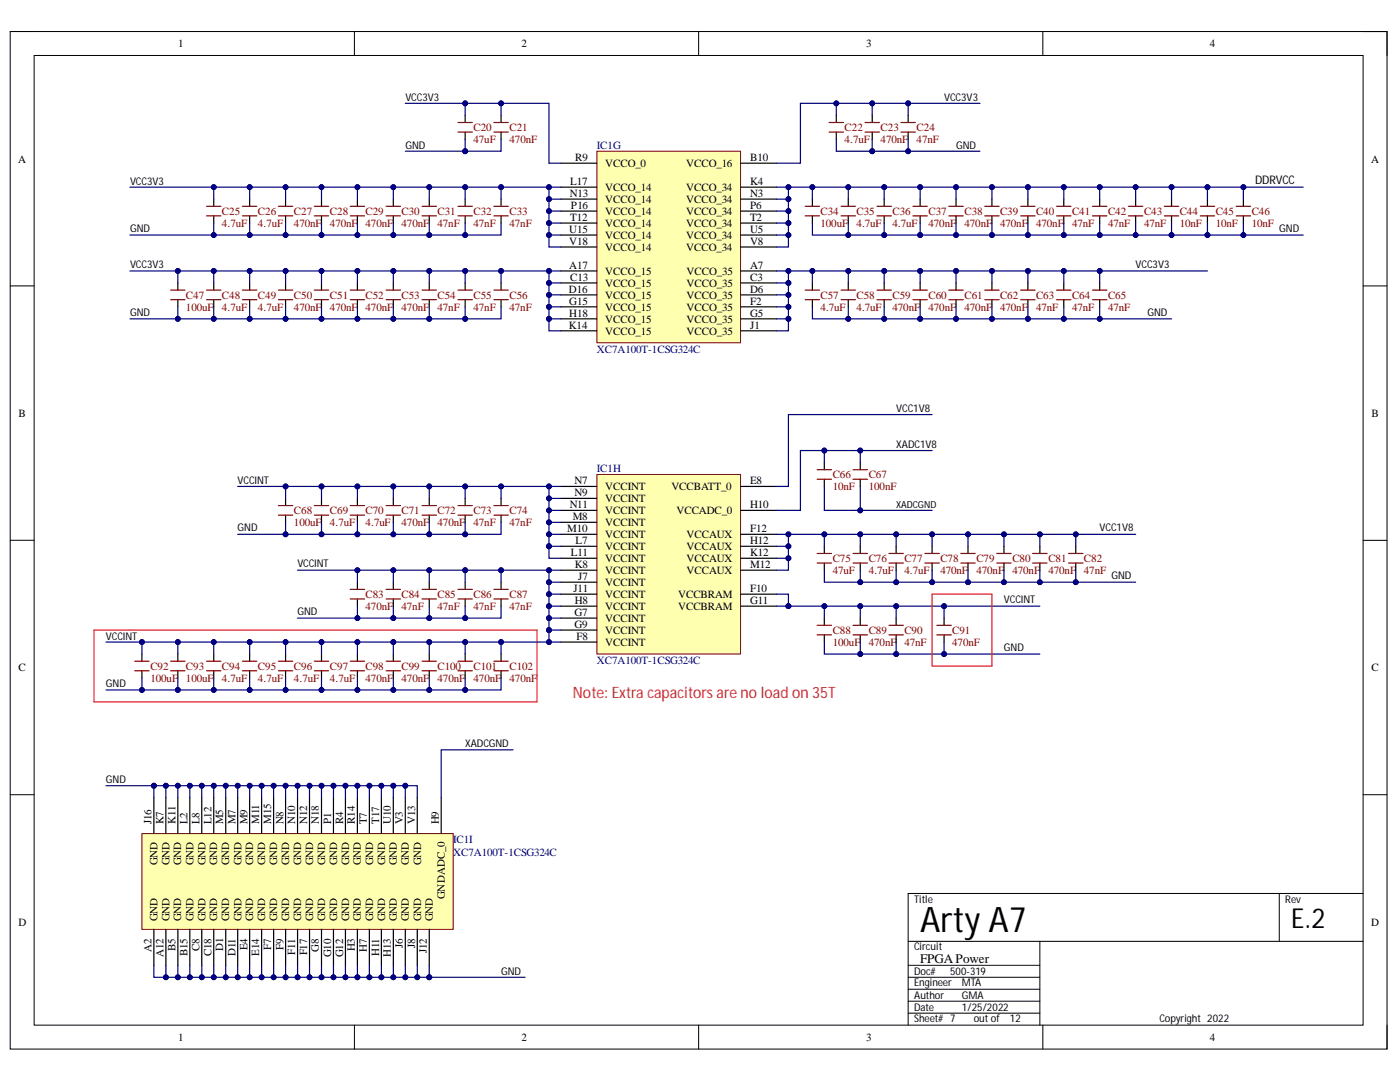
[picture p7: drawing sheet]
<svg xmlns="http://www.w3.org/2000/svg" width="279mm" height="216mm" viewBox="0 0 279 216" stroke-linecap="round" stroke-linejoin="round" font-family="sans-serif">
<defs><g id="words">
<text font-size="7" x="183.6" y="186">Arty A7</text>
<text font-size="5.5" x="257.7" y="185.2">E.2</text>
<text font-size="3.1" fill="#ee0e22" x="114.3" y="139.3">Note: Extra capacitors are no load on 35T</text>
<text font-size="2.6" x="183.6" y="192.1">FPGA Power</text>
<text font-size="2.4" x="250.5" y="36.8">DDRVCC</text>
<g font-size="2.2">
<text x="35.6" y="9.5">1</text>
<text x="104.1" y="9.5">2</text>
<text x="172.9" y="9.5">3</text>
<text x="241.4" y="9.5">4</text>
<text x="3.6" y="32.4">A</text>
<text x="114.8" y="32.1">R9</text>
<text x="120.8" y="33.3">VCCO_0</text>
<text x="136.9" y="33.3">VCCO_16</text>
<text x="149.7" y="32.1">B10</text>
<text x="273.6" y="32.4">A</text>
<text x="113.7" y="39.3">N13</text>
<text x="113.8" y="36.9">L17</text>
<text x="114" y="41.7">P16</text>
<text x="120.8" y="38.1">VCCO_14</text>
<text x="120.8" y="40.5">VCCO_14</text>
<text x="136.9" y="38.1">VCCO_34</text>
<text x="136.9" y="40.5">VCCO_34</text>
<text x="149.7" y="36.9">K4</text>
<text x="149.7" y="39.3">N3</text>
<text x="149.7" y="41.7">P6</text>
<text x="113.6" y="46.5">U15</text>
<text x="113.8" y="44.1">T12</text>
<text x="120.8" y="42.9">VCCO_14</text>
<text x="120.8" y="45.3">VCCO_14</text>
<text x="120.8" y="47.7">VCCO_14</text>
<text x="136.9" y="42.9">VCCO_34</text>
<text x="136.9" y="45.3">VCCO_34</text>
<text x="136.9" y="47.7">VCCO_34</text>
<text x="149.7" y="44.1">T2</text>
<text x="149.7" y="46.5">U5</text>
<text x="113.6" y="48.8">V18</text>
<text x="113.6" y="53.7">A17</text>
<text x="120.8" y="50">VCCO_14</text>
<text x="136.9" y="50">VCCO_34</text>
<text x="149.7" y="48.8">V8</text>
<text x="149.7" y="53.7">A7</text>
<text x="113.5" y="58.4">D16</text>
<text x="113.8" y="56">C13</text>
<text x="120.8" y="54.8">VCCO_15</text>
<text x="120.8" y="57.2">VCCO_15</text>
<text x="120.8" y="59.6">VCCO_15</text>
<text x="137" y="54.8">VCCO_35</text>
<text x="137" y="57.2">VCCO_35</text>
<text x="137" y="59.6">VCCO_35</text>
<text x="149.7" y="56">C3</text>
<text x="149.7" y="58.4">D6</text>
<text x="113.5" y="65.6">K14</text>
<text x="113.6" y="60.8">G15</text>
<text x="113.6" y="63.2">H18</text>
<text x="120.8" y="62">VCCO_15</text>
<text x="120.8" y="64.4">VCCO_15</text>
<text x="137" y="62">VCCO_35</text>
<text x="137" y="64.4">VCCO_35</text>
<text x="149.7" y="60.8">F2</text>
<text x="149.7" y="63.2">G5</text>
<text x="149.7" y="65.6">J1</text>
<text x="120.8" y="66.8">VCCO_15</text>
<text x="137" y="66.8">VCCO_35</text>
<text x="3.7" y="83.1">B</text>
<text x="273.7" y="83.1">B</text>
<text x="113.7" y="101.4">N11</text>
<text x="114.6" y="99">N9</text>
<text x="114.6" y="96.6">N7</text>
<text x="120.8" y="100.2">VCCINT</text>
<text x="120.8" y="97.9">VCCINT</text>
<text x="134" y="97.9">VCCBATT_0</text>
<text x="149.7" y="101.4">H10</text>
<text x="149.7" y="96.6">E8</text>
<text x="113.2" y="106.2">M10</text>
<text x="114.3" y="103.8">M8</text>
<text x="120.8" y="107.4">VCCINT</text>
<text x="120.8" y="105">VCCINT</text>
<text x="120.8" y="102.6">VCCINT</text>
<text x="135" y="102.6">VCCADC_0</text>
<text x="137" y="107.4">VCCAUX</text>
<text x="149.7" y="106.2">F12</text>
<text x="114" y="111">L11</text>
<text x="114.7" y="113.3">K8</text>
<text x="114.9" y="108.6">L7</text>
<text x="120.8" y="112.1">VCCINT</text>
<text x="120.8" y="109.8">VCCINT</text>
<text x="137" y="109.8">VCCAUX</text>
<text x="137" y="112.1">VCCAUX</text>
<text x="149.7" y="108.6">H12</text>
<text x="149.7" y="111">K12</text>
<text x="149.7" y="113.3">M12</text>
<text x="114.5" y="118.1">J11</text>
<text x="115.4" y="115.8">J7</text>
<text x="120.8" y="119.3">VCCINT</text>
<text x="120.8" y="117">VCCINT</text>
<text x="120.8" y="114.5">VCCINT</text>
<text x="135.3" y="119.3">VCCBRAM</text>
<text x="137" y="114.5">VCCAUX</text>
<text x="149.7" y="118.1">F10</text>
<text x="114.6" y="125.3">G9</text>
<text x="114.6" y="122.9">G7</text>
<text x="114.7" y="120.5">H8</text>
<text x="120.8" y="124.1">VCCINT</text>
<text x="120.8" y="121.7">VCCINT</text>
<text x="135.3" y="121.7">VCCBRAM</text>
<text x="149.7" y="120.5">G11</text>
<text x="115.1" y="127.7">F8</text>
<text x="120.8" y="128.9">VCCINT</text>
<text x="120.8" y="126.5">VCCINT</text>
<text x="3.7" y="133.9">C</text>
<text x="273.7" y="133.9">C</text>
<text x="30.3" y="164.5" transform="rotate(-90 30.3 164.5)">J16</text>
<text x="32.6" y="164.5" transform="rotate(-90 32.6 164.5)">K7</text>
<text x="35" y="164.5" transform="rotate(-90 35 164.5)">K11</text>
<text x="37.4" y="164.5" transform="rotate(-90 37.4 164.5)">L2</text>
<text x="39.8" y="164.5" transform="rotate(-90 39.8 164.5)">L8</text>
<text x="42.2" y="164.5" transform="rotate(-90 42.2 164.5)">L12</text>
<text x="44.6" y="164.5" transform="rotate(-90 44.6 164.5)">M5</text>
<text x="47" y="164.5" transform="rotate(-90 47 164.5)">M7</text>
<text x="49.4" y="164.5" transform="rotate(-90 49.4 164.5)">M9</text>
<text x="51.7" y="164.5" transform="rotate(-90 51.7 164.5)">M11</text>
<text x="54.1" y="164.5" transform="rotate(-90 54.1 164.5)">M15</text>
<text x="56.6" y="164.5" transform="rotate(-90 56.6 164.5)">N8</text>
<text x="58.9" y="164.5" transform="rotate(-90 58.9 164.5)">N10</text>
<text x="61.3" y="164.5" transform="rotate(-90 61.3 164.5)">N12</text>
<text x="63.7" y="164.5" transform="rotate(-90 63.7 164.5)">N18</text>
<text x="66.1" y="164.5" transform="rotate(-90 66.1 164.5)">P1</text>
<text x="68.5" y="164.5" transform="rotate(-90 68.5 164.5)">R4</text>
<text x="70.8" y="164.5" transform="rotate(-90 70.8 164.5)">R14</text>
<text x="73.2" y="164.5" transform="rotate(-90 73.2 164.5)">T7</text>
<text x="75.7" y="164.5" transform="rotate(-90 75.7 164.5)">T17</text>
<text x="78" y="164.5" transform="rotate(-90 78 164.5)">U10</text>
<text x="80.4" y="164.5" transform="rotate(-90 80.4 164.5)">V3</text>
<text x="82.8" y="164.5" transform="rotate(-90 82.8 164.5)">V13</text>
<text x="87.6" y="164.5" transform="rotate(-90 87.6 164.5)">H9</text>
<text x="31.4" y="172.6" transform="rotate(-90 31.4 172.6)">GND</text>
<text x="33.8" y="172.6" transform="rotate(-90 33.8 172.6)">GND</text>
<text x="36.2" y="172.6" transform="rotate(-90 36.2 172.6)">GND</text>
<text x="38.6" y="172.6" transform="rotate(-90 38.6 172.6)">GND</text>
<text x="41" y="172.6" transform="rotate(-90 41 172.6)">GND</text>
<text x="43.4" y="172.6" transform="rotate(-90 43.4 172.6)">GND</text>
<text x="45.7" y="172.6" transform="rotate(-90 45.7 172.6)">GND</text>
<text x="48.2" y="172.6" transform="rotate(-90 48.2 172.6)">GND</text>
<text x="50.6" y="172.6" transform="rotate(-90 50.6 172.6)">GND</text>
<text x="52.9" y="172.6" transform="rotate(-90 52.9 172.6)">GND</text>
<text x="55.3" y="172.6" transform="rotate(-90 55.3 172.6)">GND</text>
<text x="57.7" y="172.6" transform="rotate(-90 57.7 172.6)">GND</text>
<text x="60.1" y="172.6" transform="rotate(-90 60.1 172.6)">GND</text>
<text x="62.5" y="172.6" transform="rotate(-90 62.5 172.6)">GND</text>
<text x="64.9" y="172.6" transform="rotate(-90 64.9 172.6)">GND</text>
<text x="67.3" y="172.6" transform="rotate(-90 67.3 172.6)">GND</text>
<text x="69.7" y="172.6" transform="rotate(-90 69.7 172.6)">GND</text>
<text x="72" y="172.6" transform="rotate(-90 72 172.6)">GND</text>
<text x="74.5" y="172.6" transform="rotate(-90 74.5 172.6)">GND</text>
<text x="76.8" y="172.6" transform="rotate(-90 76.8 172.6)">GND</text>
<text x="79.2" y="172.6" transform="rotate(-90 79.2 172.6)">GND</text>
<text x="81.6" y="172.6" transform="rotate(-90 81.6 172.6)">GND</text>
<text x="84" y="172.6" transform="rotate(-90 84 172.6)">GND</text>
<text x="88.8" y="179.3" transform="rotate(-90 88.8 179.3)">GNDADC_0</text>
<text x="3.7" y="184.7">D</text>
<text x="31.4" y="183.8" transform="rotate(-90 31.4 183.8)">GND</text>
<text x="33.8" y="183.8" transform="rotate(-90 33.8 183.8)">GND</text>
<text x="36.2" y="183.8" transform="rotate(-90 36.2 183.8)">GND</text>
<text x="38.6" y="183.8" transform="rotate(-90 38.6 183.8)">GND</text>
<text x="41" y="183.8" transform="rotate(-90 41 183.8)">GND</text>
<text x="43.4" y="183.8" transform="rotate(-90 43.4 183.8)">GND</text>
<text x="45.7" y="183.8" transform="rotate(-90 45.7 183.8)">GND</text>
<text x="48.2" y="183.8" transform="rotate(-90 48.2 183.8)">GND</text>
<text x="50.6" y="183.8" transform="rotate(-90 50.6 183.8)">GND</text>
<text x="52.9" y="183.8" transform="rotate(-90 52.9 183.8)">GND</text>
<text x="55.3" y="183.8" transform="rotate(-90 55.3 183.8)">GND</text>
<text x="57.7" y="183.8" transform="rotate(-90 57.7 183.8)">GND</text>
<text x="60.1" y="183.8" transform="rotate(-90 60.1 183.8)">GND</text>
<text x="62.5" y="183.8" transform="rotate(-90 62.5 183.8)">GND</text>
<text x="64.9" y="183.8" transform="rotate(-90 64.9 183.8)">GND</text>
<text x="67.3" y="183.8" transform="rotate(-90 67.3 183.8)">GND</text>
<text x="69.7" y="183.8" transform="rotate(-90 69.7 183.8)">GND</text>
<text x="72" y="183.8" transform="rotate(-90 72 183.8)">GND</text>
<text x="74.5" y="183.8" transform="rotate(-90 74.5 183.8)">GND</text>
<text x="76.8" y="183.8" transform="rotate(-90 76.8 183.8)">GND</text>
<text x="79.2" y="183.8" transform="rotate(-90 79.2 183.8)">GND</text>
<text x="81.6" y="183.8" transform="rotate(-90 81.6 183.8)">GND</text>
<text x="84" y="183.8" transform="rotate(-90 84 183.8)">GND</text>
<text x="86.4" y="183.8" transform="rotate(-90 86.4 183.8)">GND</text>
<text x="273.6" y="184.7">D</text>
<text x="30.3" y="189.9" transform="rotate(-90 30.3 189.9)">A2</text>
<text x="32.6" y="191" transform="rotate(-90 32.6 191)">A12</text>
<text x="35" y="189.7" transform="rotate(-90 35 189.7)">B5</text>
<text x="37.4" y="190.8" transform="rotate(-90 37.4 190.8)">B15</text>
<text x="39.8" y="189.7" transform="rotate(-90 39.8 189.7)">C8</text>
<text x="42.2" y="190.8" transform="rotate(-90 42.2 190.8)">C18</text>
<text x="44.6" y="189.7" transform="rotate(-90 44.6 189.7)">D1</text>
<text x="47" y="190.8" transform="rotate(-90 47 190.8)">D11</text>
<text x="49.4" y="189.6" transform="rotate(-90 49.4 189.6)">E4</text>
<text x="51.7" y="190.7" transform="rotate(-90 51.7 190.7)">E14</text>
<text x="54.1" y="189.6" transform="rotate(-90 54.1 189.6)">F7</text>
<text x="56.6" y="189.6" transform="rotate(-90 56.6 189.6)">F9</text>
<text x="58.9" y="190.5" transform="rotate(-90 58.9 190.5)">F11</text>
<text x="61.3" y="190.7" transform="rotate(-90 61.3 190.7)">F17</text>
<text x="63.7" y="189.9" transform="rotate(-90 63.7 189.9)">G8</text>
<text x="66.1" y="191" transform="rotate(-90 66.1 191)">G10</text>
<text x="68.5" y="191" transform="rotate(-90 68.5 191)">G12</text>
<text x="70.8" y="189.8" transform="rotate(-90 70.8 189.8)">H3</text>
<text x="73.2" y="189.9" transform="rotate(-90 73.2 189.9)">H7</text>
<text x="75.7" y="190.8" transform="rotate(-90 75.7 190.8)">H11</text>
<text x="78" y="190.9" transform="rotate(-90 78 190.9)">H13</text>
<text x="80.4" y="189.2" transform="rotate(-90 80.4 189.2)">J6</text>
<text x="82.8" y="189.1" transform="rotate(-90 82.8 189.1)">J8</text>
<text x="85.2" y="190.2" transform="rotate(-90 85.2 190.2)">J12</text>
<text x="35.6" y="207.7">1</text>
<text x="104.1" y="207.7">2</text>
<text x="172.9" y="207.7">3</text>
<text x="241.4" y="207.7">4</text>
</g>
<g font-size="2.2" fill="#800000">
<text x="94.5" y="28.6">47uF</text>
<text x="94.5" y="26.2">C20</text>
<text x="101.7" y="28.6">470nF</text>
<text x="101.7" y="26.2">C21</text>
<text x="168.6" y="28.6">4.7uF</text>
<text x="168.6" y="26.2">C22</text>
<text x="175.7" y="28.6">470nF</text>
<text x="175.7" y="26.2">C23</text>
<text x="182.9" y="28.6">47nF</text>
<text x="182.9" y="26.2">C24</text>
<text x="44.3" y="45.3">4.7uF</text>
<text x="44.3" y="42.9">C25</text>
<text x="51.5" y="45.3">4.7uF</text>
<text x="51.5" y="42.9">C26</text>
<text x="58.7" y="45.3">470nF</text>
<text x="58.7" y="42.9">C27</text>
<text x="65.9" y="45.3">470nF</text>
<text x="65.9" y="42.9">C28</text>
<text x="73" y="45.3">470nF</text>
<text x="73" y="42.9">C29</text>
<text x="80.1" y="45.3">470nF</text>
<text x="80.1" y="42.9">C30</text>
<text x="87.3" y="45.3">47nF</text>
<text x="87.3" y="42.9">C31</text>
<text x="94.5" y="45.3">47nF</text>
<text x="94.5" y="42.9">C32</text>
<text x="101.7" y="45.3">47nF</text>
<text x="101.7" y="42.9">C33</text>
<text x="163.7" y="45.3">100uF</text>
<text x="163.7" y="42.9">C34</text>
<text x="170.9" y="45.3">4.7uF</text>
<text x="170.9" y="42.9">C35</text>
<text x="178.1" y="45.3">4.7uF</text>
<text x="178.1" y="42.9">C36</text>
<text x="185.3" y="45.3">470nF</text>
<text x="185.3" y="42.9">C37</text>
<text x="192.5" y="45.3">470nF</text>
<text x="192.5" y="42.9">C38</text>
<text x="199.6" y="45.3">470nF</text>
<text x="199.6" y="42.9">C39</text>
<text x="206.8" y="45.3">470nF</text>
<text x="206.8" y="42.9">C40</text>
<text x="214" y="45.3">47nF</text>
<text x="214" y="42.9">C41</text>
<text x="221.1" y="45.3">47nF</text>
<text x="221.1" y="42.9">C42</text>
<text x="228.3" y="45.3">47nF</text>
<text x="228.3" y="42.9">C43</text>
<text x="235.4" y="45.3">10nF</text>
<text x="235.4" y="42.9">C44</text>
<text x="242.6" y="45.3">10nF</text>
<text x="242.6" y="42.9">C45</text>
<text x="249.8" y="45.3">10nF</text>
<text x="249.8" y="42.9">C46</text>
<text x="37.1" y="59.6">C47</text>
<text x="44.3" y="59.6">C48</text>
<text x="51.5" y="59.6">C49</text>
<text x="58.7" y="59.6">C50</text>
<text x="65.9" y="59.6">C51</text>
<text x="73" y="59.6">C52</text>
<text x="80.1" y="59.6">C53</text>
<text x="87.3" y="59.6">C54</text>
<text x="94.5" y="59.6">C55</text>
<text x="101.7" y="59.6">C56</text>
<text x="163.7" y="59.6">C57</text>
<text x="170.9" y="59.6">C58</text>
<text x="178.1" y="59.6">C59</text>
<text x="185.3" y="59.6">C60</text>
<text x="192.5" y="59.6">C61</text>
<text x="199.6" y="59.6">C62</text>
<text x="206.8" y="59.6">C63</text>
<text x="214" y="59.6">C64</text>
<text x="221.1" y="59.6">C65</text>
<text x="37.1" y="62">100uF</text>
<text x="44.3" y="62">4.7uF</text>
<text x="51.5" y="62">4.7uF</text>
<text x="58.7" y="62">470nF</text>
<text x="65.9" y="62">470nF</text>
<text x="73" y="62">470nF</text>
<text x="80.1" y="62">470nF</text>
<text x="87.3" y="62">47nF</text>
<text x="94.5" y="62">47nF</text>
<text x="101.7" y="62">47nF</text>
<text x="163.7" y="62">4.7uF</text>
<text x="170.9" y="62">4.7uF</text>
<text x="178.1" y="62">470nF</text>
<text x="185.3" y="62">470nF</text>
<text x="192.5" y="62">470nF</text>
<text x="199.6" y="62">470nF</text>
<text x="206.8" y="62">47nF</text>
<text x="214" y="62">47nF</text>
<text x="221.1" y="62">47nF</text>
<text x="166.2" y="95.4">C66</text>
<text x="173.4" y="95.4">C67</text>
<text x="166.2" y="97.9">10nF</text>
<text x="173.4" y="97.9">100nF</text>
<text x="58.7" y="105">100uF</text>
<text x="58.7" y="102.6">C68</text>
<text x="65.9" y="105">4.7uF</text>
<text x="65.9" y="102.6">C69</text>
<text x="73" y="105">4.7uF</text>
<text x="73" y="102.6">C70</text>
<text x="80.1" y="105">470nF</text>
<text x="80.1" y="102.6">C71</text>
<text x="87.3" y="105">470nF</text>
<text x="87.3" y="102.6">C72</text>
<text x="94.5" y="105">47nF</text>
<text x="94.5" y="102.6">C73</text>
<text x="101.7" y="105">47nF</text>
<text x="101.7" y="102.6">C74</text>
<text x="166.2" y="112.1">C75</text>
<text x="173.4" y="112.1">C76</text>
<text x="180.5" y="112.1">C77</text>
<text x="187.7" y="112.1">C78</text>
<text x="194.9" y="112.1">C79</text>
<text x="202" y="112.1">C80</text>
<text x="209.2" y="112.1">C81</text>
<text x="216.3" y="112.1">C82</text>
<text x="73" y="119.3">C83</text>
<text x="80.1" y="119.3">C84</text>
<text x="87.3" y="119.3">C85</text>
<text x="94.5" y="119.3">C86</text>
<text x="101.7" y="119.3">C87</text>
<text x="166.2" y="114.5">47uF</text>
<text x="173.4" y="114.5">4.7uF</text>
<text x="180.5" y="114.5">4.7uF</text>
<text x="187.7" y="114.5">470nF</text>
<text x="194.9" y="114.5">470nF</text>
<text x="202" y="114.5">470nF</text>
<text x="209.2" y="114.5">470nF</text>
<text x="216.3" y="114.5">47nF</text>
<text x="73" y="121.7">470nF</text>
<text x="80.1" y="121.7">47nF</text>
<text x="87.3" y="121.7">47nF</text>
<text x="94.5" y="121.7">47nF</text>
<text x="101.7" y="121.7">47nF</text>
<text x="166.2" y="128.9">100uF</text>
<text x="166.2" y="126.5">C88</text>
<text x="173.4" y="128.9">470nF</text>
<text x="173.4" y="126.5">C89</text>
<text x="180.5" y="128.9">47nF</text>
<text x="180.5" y="126.5">C90</text>
<text x="190" y="128.9">470nF</text>
<text x="190" y="126.5">C91</text>
<text x="30" y="136.1">100uF</text>
<text x="30" y="133.7">C92</text>
<text x="37.1" y="136.1">100uF</text>
<text x="37.1" y="133.7">C93</text>
<text x="44.3" y="136.1">4.7uF</text>
<text x="44.3" y="133.7">C94</text>
<text x="51.5" y="136.1">4.7uF</text>
<text x="51.5" y="133.7">C95</text>
<text x="58.7" y="136.1">4.7uF</text>
<text x="58.7" y="133.7">C96</text>
<text x="65.9" y="136.1">4.7uF</text>
<text x="65.9" y="133.7">C97</text>
<text x="73" y="136.1">470nF</text>
<text x="73" y="133.7">C98</text>
<text x="80.1" y="136.1">470nF</text>
<text x="80.1" y="133.7">C99</text>
<text x="87.3" y="136.1">470nF</text>
<text x="87.3" y="133.7">C100</text>
<text x="94.5" y="136.1">470nF</text>
<text x="94.5" y="133.7">C101</text>
<text x="101.7" y="136.1">470nF</text>
<text x="101.7" y="133.7">C102</text>
</g>
<g font-size="2.2" fill="#000080">
<text x="119.1" y="29.7">IC1G</text>
<text x="119.1" y="70.4">XC7A100T-1CSG324C</text>
<text x="119.1" y="94.2">IC1H</text>
<text x="119.1" y="132.4">XC7A100T-1CSG324C</text>
<text x="90.5" y="168.3">IC1I</text>
<text x="90.5" y="170.7">XC7A100T-1CSG324C</text>
</g>
<g font-size="2.1">
<text x="80.9" y="20.1">VCC3V3</text>
<text x="188.4" y="20.1">VCC3V3</text>
<text x="80.9" y="29.7">GND</text>
<text x="190.8" y="29.7">GND</text>
<text x="26" y="36.8">VCC3V3</text>
<text x="26" y="46.4">GND</text>
<text x="255.3" y="46.4">GND</text>
<text x="26" y="53.5">VCC3V3</text>
<text x="226.6" y="53.5">VCC3V3</text>
<text x="26" y="63">GND</text>
<text x="229" y="63">GND</text>
<text x="178.9" y="82.2">VCC1V8</text>
<text x="178.9" y="89.3">XADC1V8</text>
<text x="47.4" y="96.5">VCCINT</text>
<text x="47.4" y="106.1">GND</text>
<text x="219.5" y="106.1">VCC1V8</text>
<text x="59.3" y="113.2">VCCINT</text>
<text x="221.8" y="115.6">GND</text>
<text x="59.3" y="122.8">GND</text>
<text x="200.3" y="120.4">VCCINT</text>
<text x="21.1" y="127.6">VCCINT</text>
<text x="200.3" y="130">GND</text>
<text x="21.1" y="137.2">GND</text>
<text x="92.8" y="149.1">XADCGND</text>
<text x="21.1" y="156.3">GND</text>
<text x="182.4" y="180.1">Title</text>
<text x="256.5" y="180.1">Rev</text>
<text x="182.4" y="189.6">Circuit</text>
<text x="100" y="194.5">GND</text>
<text x="182.4" y="196.8">Engineer</text>
<text x="182.4" y="194.5">Doc#</text>
<text x="189.6" y="194.5">500-319</text>
<text x="192" y="196.8">MTA</text>
<text x="182.4" y="199.3">Author</text>
<text x="182.4" y="201.6">Date</text>
<text x="192" y="199.3">GMA</text>
<text x="192" y="201.6">1/25/2022</text>
<text x="182.4" y="204">Sheet# 7</text>
<text x="194.3" y="204">out of</text>
<text x="201.5" y="204">12</text>
<text x="231.4" y="204">Copyright 2022</text>
</g>
<text font-size="1.9" x="178.9" y="101.3">XADCGND</text>
</g></defs>
<path d="M2 6.3h274.8v203h-274.8z" fill="none" stroke="#000" stroke-width=".2"/>
<path d="M6.8 11.1h265.2v193.5h-265.2z" fill-rule="evenodd" fill="#fff"/>
<g fill="none" stroke="#000" stroke-width=".2">
<path d="M2 6.3h4.8M6.8 11.1h265.2v193.5h-265.2zM70.7 6.3v4.8M139.4 6.3v4.8M208.1 6.3v4.8M272 6.3h4.8v4.8M2 57.1h4.8M272 57.1h4.8M2 107.8h4.8M272 107.8h4.8M2 158.6h4.8M272 158.6h4.8"/>
<path d="M255.3 178.3v9.5M272 178.3h-90.8v26.3M181.2 187.8h90.8M181.2 199.8h26.3M181.2 192.6h26.3M181.2 197.4h26.3M181.2 195h26.3M207.5 187.8v16.8M70.7 204.6v4.7M139.4 204.6v4.7M181.2 202.2h26.3M208.1 204.6v4.7"/>
<path d="M276.8 204.6v4.7"/>
</g>
<path d="M119.1 30.2h28.7v38.2h-28.7z" fill-rule="evenodd" fill="#ffffb0"/>
<path d="M119.1 30.2h28.7v38.2h-28.7z" fill="none" stroke="#800000" stroke-width=".2"/>
<g fill="none" stroke="#000" stroke-width=".24">
<path d="M111.9 32.6h7.2M111.9 37.3h7.2M111.9 39.7h7.2M147.8 32.6h7.2M147.8 37.3h7.2M147.8 39.7h7.2M111.9 42.1h7.2M111.9 44.5h7.2M111.9 46.9h7.2M111.9 49.3h7.2M111.9 54.1h7.2M111.9 56.5h7.2"/>
<path d="M111.9 58.8h7.2M147.8 42.1h7.2M147.8 44.5h7.2M147.8 46.9h7.2M147.8 49.3h7.2M147.8 54.1h7.2M147.8 56.5h7.2M147.8 58.8h7.2M111.9 61.2h7.2M111.9 63.6h7.2M111.9 66h7.2M147.8 61.2h7.2"/>
<path d="M147.8 63.6h7.2M147.8 66h7.2"/>
</g>
<path d="M119.1 94.7h28.7v35.8h-28.7z" fill-rule="evenodd" fill="#ffffb0"/>
<path d="M119.1 94.7h28.7v35.8h-28.7z" fill="none" stroke="#800000" stroke-width=".2"/>
<g fill="none" stroke="#000" stroke-width=".24">
<path d="M111.9 99.5h7.2M111.9 97.1h7.2M147.8 97.1h7.2M111.9 118.6h7.2M111.9 116.2h7.2M111.9 113.8h7.2M111.9 111.4h7.2M111.9 109h7.2M111.9 106.6h7.2M111.9 104.2h7.2M111.9 101.8h7.2M147.8 118.6h7.2"/>
<path d="M147.8 113.8h7.2M147.8 111.4h7.2M147.8 109h7.2M147.8 106.6h7.2M147.8 101.8h7.2M111.9 128.1h7.2M111.9 125.7h7.2M111.9 123.3h7.2M111.9 120.9h7.2M147.8 120.9h7.2"/>
</g>
<path d="M28.3 166.3h62.1v19.1h-62.1z" fill-rule="evenodd" fill="#ffffb0"/>
<path d="M28.3 166.3h62.1v19.1h-62.1z" fill="none" stroke="#800000" stroke-width=".2"/>
<g fill="none" stroke="#000" stroke-width=".24">
<path d="M42.7 39.7v1.5M49.8 39.7v1.5M57 39.7v1.5M64.2 39.7v1.5M71.3 39.7v1.5M78.5 39.7v1.5M85.7 39.7v1.5M92.8 23v1.4M92.8 26.4v1.4M92.8 39.7v1.5M100 23v1.4M100 26.4v1.4"/>
<path d="M100 39.7v1.5M162.1 39.7v1.5M166.9 23v1.4M166.9 26.4v1.4M169.3 39.7v1.5M174.1 23v1.4M174.1 26.4v1.4M176.5 39.7v1.5M181.2 23v1.4M181.2 26.4v1.4M183.6 39.7v1.5M190.8 39.7v1.5"/>
<path d="M198 39.7v1.5M205.1 39.7v1.5M212.3 39.7v1.5M219.5 39.7v1.5M226.6 39.7v1.5M233.8 39.7v1.5M241 39.7v1.5M248.1 39.7v1.5M35.5 56.5v1.4M35.5 59.8v1.4M42.7 43.1v1.4M42.7 56.5v1.4"/>
<path d="M42.7 59.8v1.4M49.8 43.1v1.4M49.8 56.5v1.4M49.8 59.8v1.4M57 43.1v1.4M57 56.5v1.4M57 59.8v1.4M64.2 43.1v1.4M64.2 56.5v1.4M64.2 59.8v1.4M71.3 43.1v1.4M71.3 56.5v1.4"/>
<path d="M71.3 59.8v1.4M78.5 43.1v1.4M78.5 56.5v1.4M78.5 59.8v1.4M85.7 43.1v1.4M85.7 56.5v1.4M85.7 59.8v1.4M92.8 43.1v1.4M92.8 56.5v1.4M92.8 59.8v1.4M100 43.1v1.4M100 56.5v1.4"/>
<path d="M100 59.8v1.4M162.1 43.1v1.4M162.1 56.5v1.4M162.1 59.8v1.4M169.3 43.1v1.4M169.3 56.5v1.4M169.3 59.8v1.4M176.5 43.1v1.4M176.5 56.5v1.4M176.5 59.8v1.4M183.6 43.1v1.4M183.6 56.5v1.4"/>
<path d="M183.6 59.8v1.4M190.8 43.1v1.4M190.8 56.5v1.4M190.8 59.8v1.4M198 43.1v1.4M198 56.5v1.4M198 59.8v1.4M205.1 43.1v1.4M205.1 56.5v1.4M205.1 59.8v1.4M212.3 43.1v1.4M212.3 56.5v1.4"/>
<path d="M212.3 59.8v1.4M219.5 43.1v1.4M219.5 56.5v1.4M219.5 59.8v1.4M226.6 43.1v1.4M233.8 43.1v1.4M241 43.1v1.4M248.1 43.1v1.4M57 99.5v1.4M64.2 99.5v1.4M71.3 99.5v1.4M78.5 99.5v1.4"/>
<path d="M85.7 99.5v1.4M92.8 99.5v1.4M100 99.5v1.4M164.5 92.3v1.4M164.5 95.6v1.5M171.7 92.3v1.4M171.7 95.6v1.5M57 102.8v1.4M64.2 102.8v1.4M71.3 102.8v1.4M71.3 116.2v1.4M71.3 119.5v1.4"/>
<path d="M78.5 102.8v1.4M78.5 116.2v1.4M78.5 119.5v1.4M85.7 102.8v1.4M85.7 116.2v1.4M85.7 119.5v1.4M92.8 102.8v1.4M92.8 116.2v1.4M92.8 119.5v1.4M100 102.8v1.4M100 116.2v1.4M100 119.5v1.4"/>
<path d="M164.5 109v1.4M164.5 112.3v1.5M171.7 109v1.4M171.7 112.3v1.5M178.8 109v1.4M178.8 112.3v1.5M186 109v1.4M186 112.3v1.5M193.2 109v1.4M193.2 112.3v1.5M200.4 109v1.4M200.4 112.3v1.5"/>
<path d="M207.5 109v1.4M207.5 112.3v1.5M214.7 109v1.4M214.7 112.3v1.5M28.3 130.5v1.4M28.3 133.8v1.5M35.5 130.5v1.4M35.5 133.8v1.5M42.7 130.5v1.4M42.7 133.8v1.5M49.8 130.5v1.4M49.8 133.8v1.5"/>
<path d="M57 130.5v1.4M57 133.8v1.5M64.2 130.5v1.4M64.2 133.8v1.5M71.3 130.5v1.4M71.3 133.8v1.5M78.5 130.5v1.4M78.5 133.8v1.5M85.7 130.5v1.4M85.7 133.8v1.5M92.8 130.5v1.4M92.8 133.8v1.5"/>
<path d="M100 130.5v1.4M100 133.8v1.5M164.5 123.3v1.5M164.5 126.7v1.4M171.7 123.3v1.5M171.7 126.7v1.4M178.8 123.3v1.5M178.8 126.7v1.4M188.4 123.3v1.5M188.4 126.7v1.4M30.7 159.2v7.1M33.1 159.2v7.1"/>
<path d="M35.5 159.2v7.1M37.9 159.2v7.1M40.3 159.2v7.1M42.7 159.2v7.1M45 159.2v7.1M47.4 159.2v7.1M49.8 159.2v7.1M52.2 159.2v7.1M54.6 159.2v7.1M57 159.2v7.1M59.4 159.2v7.1M61.8 159.2v7.1"/>
<path d="M64.2 159.2v7.1M66.6 159.2v7.1M68.9 159.2v7.1M71.3 159.2v7.1M73.7 159.2v7.1M76.1 159.2v7.1M78.5 159.2v7.1M80.9 159.2v7.1M83.3 159.2v7.1M88.1 159.2v7.1M30.7 185.4v7.2M33.1 185.4v7.2"/>
<path d="M35.5 185.4v7.2M37.9 185.4v7.2M40.3 185.4v7.2M42.7 185.4v7.2M45 185.4v7.2M47.4 185.4v7.2M49.8 185.4v7.2M52.2 185.4v7.2M54.6 185.4v7.2M57 185.4v7.2M59.4 185.4v7.2M61.8 185.4v7.2"/>
<path d="M64.2 185.4v7.2M66.6 185.4v7.2M68.9 185.4v7.2M71.3 185.4v7.2M73.7 185.4v7.2M76.1 185.4v7.2M78.5 185.4v7.2M80.9 185.4v7.2M83.3 185.4v7.2M85.7 185.4v7.2"/>
</g>
<g fill="none" stroke="#800000" stroke-width=".24">
<path d="M91.4 24.4h2.9M91.4 26.4h2.9M98.6 24.4h2.8M98.6 26.4h2.8M165.5 24.4h2.8M165.5 26.4h2.8M172.6 24.4h2.9M172.6 26.4h2.9M179.8 24.4h2.9M179.8 26.4h2.9M34.1 57.9h2.8M34.1 59.8h2.8"/>
<path d="M41.2 41.2h2.9M41.2 43.1h2.9M41.2 57.9h2.9M41.2 59.8h2.9M48.4 41.2h2.9M48.4 43.1h2.9M48.4 57.9h2.9M48.4 59.8h2.9M55.6 41.2h2.8M55.6 43.1h2.8M55.6 57.9h2.8M55.6 59.8h2.8"/>
<path d="M62.7 41.2h2.9M62.7 43.1h2.9M62.7 57.9h2.9M62.7 59.8h2.9M69.9 41.2h2.9M69.9 43.1h2.9M69.9 57.9h2.9M69.9 59.8h2.9M77.1 41.2h2.8M77.1 43.1h2.8M77.1 57.9h2.8M77.1 59.8h2.8"/>
<path d="M84.2 41.2h2.9M84.2 43.1h2.9M84.2 57.9h2.9M84.2 59.8h2.9M91.4 41.2h2.9M91.4 43.1h2.9M91.4 57.9h2.9M91.4 59.8h2.9M98.6 41.2h2.8M98.6 43.1h2.8M98.6 57.9h2.8M98.6 59.8h2.8"/>
<path d="M160.7 41.2h2.9M160.7 43.1h2.9M160.7 57.9h2.9M160.7 59.8h2.9M167.9 41.2h2.8M167.9 43.1h2.8M167.9 57.9h2.8M167.9 59.8h2.8M175 41.2h2.9M175 43.1h2.9M175 57.9h2.9M175 59.8h2.9"/>
<path d="M182.2 41.2h2.9M182.2 43.1h2.9M182.2 57.9h2.9M182.2 59.8h2.9M189.4 41.2h2.8M189.4 43.1h2.8M189.4 57.9h2.8M189.4 59.8h2.8M196.5 41.2h2.9M196.5 43.1h2.9M196.5 57.9h2.9M196.5 59.8h2.9"/>
<path d="M203.7 41.2h2.9M203.7 43.1h2.9M203.7 57.9h2.9M203.7 59.8h2.9M210.9 41.2h2.8M210.9 43.1h2.8M210.9 57.9h2.8M210.9 59.8h2.8M218 41.2h2.9M218 43.1h2.9M218 57.9h2.9M218 59.8h2.9"/>
<path d="M225.2 41.2h2.9M225.2 43.1h2.9M232.4 41.2h2.8M232.4 43.1h2.8M239.5 41.2h2.9M239.5 43.1h2.9M246.7 41.2h2.9M246.7 43.1h2.9M163.1 93.7h2.8M163.1 95.6h2.8M170.2 95.6h2.9M170.2 93.7h2.9"/>
<path d="M55.6 100.9h2.8M55.6 102.8h2.8M62.7 100.9h2.9M62.7 102.8h2.9M69.9 100.9h2.9M69.9 102.8h2.9M69.9 117.6h2.9M69.9 119.5h2.9M77.1 100.9h2.8M77.1 102.8h2.8M77.1 117.6h2.8M77.1 119.5h2.8"/>
<path d="M84.2 100.9h2.9M84.2 102.8h2.9M84.2 117.6h2.9M84.2 119.5h2.9M91.4 100.9h2.9M91.4 102.8h2.9M91.4 117.6h2.9M91.4 119.5h2.9M98.6 100.9h2.8M98.6 102.8h2.8M98.6 117.6h2.8M98.6 119.5h2.8"/>
<path d="M163.1 110.4h2.8M163.1 112.3h2.8M170.2 110.4h2.9M170.2 112.3h2.9M177.4 110.4h2.9M177.4 112.3h2.9M184.6 110.4h2.9M184.6 112.3h2.9M191.8 110.4h2.8M191.8 112.3h2.8M198.9 110.4h2.9M198.9 112.3h2.9"/>
<path d="M206.1 110.4h2.9M206.1 112.3h2.9M213.3 110.4h2.8M213.3 112.3h2.8M26.9 131.9h2.9M26.9 133.8h2.9M34.1 131.9h2.8M34.1 133.8h2.8M41.2 131.9h2.9M41.2 133.8h2.9M48.4 131.9h2.9M48.4 133.8h2.9"/>
<path d="M55.6 131.9h2.8M55.6 133.8h2.8M62.7 131.9h2.9M62.7 133.8h2.9M69.9 131.9h2.9M69.9 133.8h2.9M77.1 131.9h2.8M77.1 133.8h2.8M84.2 131.9h2.9M84.2 133.8h2.9M91.4 131.9h2.9M91.4 133.8h2.9"/>
<path d="M98.6 131.9h2.8M98.6 133.8h2.8M163.1 124.8h2.8M163.1 126.7h2.8M170.2 124.8h2.9M170.2 126.7h2.9M177.4 124.8h2.9M177.4 126.7h2.9M187 124.8h2.8M187 126.7h2.8"/>
</g>
<path d="M18.8 125.7h88.4v14.4h-88.4z" fill="none" stroke="#ee0e22" stroke-width=".24"/>
<path d="M33.1 192.6v2.4" fill="none" stroke="#000080" stroke-width=".24"/>
<circle cx="33.1" cy="195" r=".48" fill="#000080"/>
<circle cx="33.1" cy="195" r=".48" fill="none" stroke="#000080" stroke-width=".2"/>
<path d="M35.5 192.6v2.4" fill="none" stroke="#000080" stroke-width=".24"/>
<circle cx="35.5" cy="195" r=".48" fill="#000080"/>
<circle cx="35.5" cy="195" r=".48" fill="none" stroke="#000080" stroke-width=".2"/>
<path d="M37.9 192.6v2.4" fill="none" stroke="#000080" stroke-width=".24"/>
<circle cx="37.9" cy="195" r=".48" fill="#000080"/>
<circle cx="37.9" cy="195" r=".48" fill="none" stroke="#000080" stroke-width=".2"/>
<path d="M40.3 192.6v2.4" fill="none" stroke="#000080" stroke-width=".24"/>
<circle cx="40.3" cy="195" r=".48" fill="#000080"/>
<circle cx="40.3" cy="195" r=".48" fill="none" stroke="#000080" stroke-width=".2"/>
<path d="M42.7 192.6v2.4" fill="none" stroke="#000080" stroke-width=".24"/>
<circle cx="42.7" cy="195" r=".48" fill="#000080"/>
<circle cx="42.7" cy="195" r=".48" fill="none" stroke="#000080" stroke-width=".2"/>
<path d="M45 192.6v2.4" fill="none" stroke="#000080" stroke-width=".24"/>
<circle cx="45" cy="195" r=".48" fill="#000080"/>
<circle cx="45" cy="195" r=".48" fill="none" stroke="#000080" stroke-width=".2"/>
<path d="M47.4 192.6v2.4" fill="none" stroke="#000080" stroke-width=".24"/>
<circle cx="47.4" cy="195" r=".48" fill="#000080"/>
<circle cx="47.4" cy="195" r=".48" fill="none" stroke="#000080" stroke-width=".2"/>
<path d="M49.8 192.6v2.4" fill="none" stroke="#000080" stroke-width=".24"/>
<circle cx="49.8" cy="195" r=".48" fill="#000080"/>
<circle cx="49.8" cy="195" r=".48" fill="none" stroke="#000080" stroke-width=".2"/>
<path d="M52.2 192.6v2.4" fill="none" stroke="#000080" stroke-width=".24"/>
<circle cx="52.2" cy="195" r=".48" fill="#000080"/>
<circle cx="52.2" cy="195" r=".48" fill="none" stroke="#000080" stroke-width=".2"/>
<path d="M54.6 192.6v2.4" fill="none" stroke="#000080" stroke-width=".24"/>
<circle cx="54.6" cy="195" r=".48" fill="#000080"/>
<circle cx="54.6" cy="195" r=".48" fill="none" stroke="#000080" stroke-width=".2"/>
<path d="M57 192.6v2.4" fill="none" stroke="#000080" stroke-width=".24"/>
<circle cx="57" cy="195" r=".48" fill="#000080"/>
<circle cx="57" cy="195" r=".48" fill="none" stroke="#000080" stroke-width=".2"/>
<path d="M59.4 192.6v2.4" fill="none" stroke="#000080" stroke-width=".24"/>
<circle cx="59.4" cy="195" r=".48" fill="#000080"/>
<circle cx="59.4" cy="195" r=".48" fill="none" stroke="#000080" stroke-width=".2"/>
<path d="M61.8 192.6v2.4" fill="none" stroke="#000080" stroke-width=".24"/>
<circle cx="61.8" cy="195" r=".48" fill="#000080"/>
<circle cx="61.8" cy="195" r=".48" fill="none" stroke="#000080" stroke-width=".2"/>
<path d="M64.2 192.6v2.4" fill="none" stroke="#000080" stroke-width=".24"/>
<circle cx="64.2" cy="195" r=".48" fill="#000080"/>
<circle cx="64.2" cy="195" r=".48" fill="none" stroke="#000080" stroke-width=".2"/>
<path d="M66.6 192.6v2.4" fill="none" stroke="#000080" stroke-width=".24"/>
<circle cx="66.6" cy="195" r=".48" fill="#000080"/>
<circle cx="66.6" cy="195" r=".48" fill="none" stroke="#000080" stroke-width=".2"/>
<path d="M68.9 192.6v2.4" fill="none" stroke="#000080" stroke-width=".24"/>
<circle cx="68.9" cy="195" r=".48" fill="#000080"/>
<circle cx="68.9" cy="195" r=".48" fill="none" stroke="#000080" stroke-width=".2"/>
<path d="M71.3 192.6v2.4" fill="none" stroke="#000080" stroke-width=".24"/>
<circle cx="71.3" cy="195" r=".48" fill="#000080"/>
<circle cx="71.3" cy="195" r=".48" fill="none" stroke="#000080" stroke-width=".2"/>
<path d="M73.7 192.6v2.4" fill="none" stroke="#000080" stroke-width=".24"/>
<circle cx="73.7" cy="195" r=".48" fill="#000080"/>
<circle cx="73.7" cy="195" r=".48" fill="none" stroke="#000080" stroke-width=".2"/>
<path d="M76.1 192.6v2.4" fill="none" stroke="#000080" stroke-width=".24"/>
<circle cx="76.1" cy="195" r=".48" fill="#000080"/>
<circle cx="76.1" cy="195" r=".48" fill="none" stroke="#000080" stroke-width=".2"/>
<path d="M78.5 192.6v2.4" fill="none" stroke="#000080" stroke-width=".24"/>
<circle cx="78.5" cy="195" r=".48" fill="#000080"/>
<circle cx="78.5" cy="195" r=".48" fill="none" stroke="#000080" stroke-width=".2"/>
<path d="M80.9 192.6v2.4" fill="none" stroke="#000080" stroke-width=".24"/>
<circle cx="80.9" cy="195" r=".48" fill="#000080"/>
<circle cx="80.9" cy="195" r=".48" fill="none" stroke="#000080" stroke-width=".2"/>
<path d="M83.3 192.6v2.4" fill="none" stroke="#000080" stroke-width=".24"/>
<circle cx="83.3" cy="195" r=".48" fill="#000080"/>
<circle cx="83.3" cy="195" r=".48" fill="none" stroke="#000080" stroke-width=".2"/>
<path d="M33.1 156.8v2.4" fill="none" stroke="#000080" stroke-width=".24"/>
<circle cx="33.1" cy="156.8" r=".48" fill="#000080"/>
<circle cx="33.1" cy="156.8" r=".48" fill="none" stroke="#000080" stroke-width=".2"/>
<path d="M35.5 156.8v2.4" fill="none" stroke="#000080" stroke-width=".24"/>
<circle cx="35.5" cy="156.8" r=".48" fill="#000080"/>
<circle cx="35.5" cy="156.8" r=".48" fill="none" stroke="#000080" stroke-width=".2"/>
<path d="M37.9 156.8v2.4" fill="none" stroke="#000080" stroke-width=".24"/>
<circle cx="37.9" cy="156.8" r=".48" fill="#000080"/>
<circle cx="37.9" cy="156.8" r=".48" fill="none" stroke="#000080" stroke-width=".2"/>
<path d="M40.3 156.8v2.4" fill="none" stroke="#000080" stroke-width=".24"/>
<circle cx="40.3" cy="156.8" r=".48" fill="#000080"/>
<circle cx="40.3" cy="156.8" r=".48" fill="none" stroke="#000080" stroke-width=".2"/>
<path d="M42.7 156.8v2.4" fill="none" stroke="#000080" stroke-width=".24"/>
<circle cx="42.7" cy="156.8" r=".48" fill="#000080"/>
<circle cx="42.7" cy="156.8" r=".48" fill="none" stroke="#000080" stroke-width=".2"/>
<path d="M45 156.8v2.4" fill="none" stroke="#000080" stroke-width=".24"/>
<circle cx="45" cy="156.8" r=".48" fill="#000080"/>
<circle cx="45" cy="156.8" r=".48" fill="none" stroke="#000080" stroke-width=".2"/>
<path d="M47.4 156.8v2.4" fill="none" stroke="#000080" stroke-width=".24"/>
<circle cx="47.4" cy="156.8" r=".48" fill="#000080"/>
<circle cx="47.4" cy="156.8" r=".48" fill="none" stroke="#000080" stroke-width=".2"/>
<path d="M49.8 156.8v2.4" fill="none" stroke="#000080" stroke-width=".24"/>
<circle cx="49.8" cy="156.8" r=".48" fill="#000080"/>
<circle cx="49.8" cy="156.8" r=".48" fill="none" stroke="#000080" stroke-width=".2"/>
<path d="M52.2 156.8v2.4" fill="none" stroke="#000080" stroke-width=".24"/>
<circle cx="52.2" cy="156.8" r=".48" fill="#000080"/>
<circle cx="52.2" cy="156.8" r=".48" fill="none" stroke="#000080" stroke-width=".2"/>
<path d="M54.6 156.8v2.4" fill="none" stroke="#000080" stroke-width=".24"/>
<circle cx="54.6" cy="156.8" r=".48" fill="#000080"/>
<circle cx="54.6" cy="156.8" r=".48" fill="none" stroke="#000080" stroke-width=".2"/>
<path d="M57 156.8v2.4" fill="none" stroke="#000080" stroke-width=".24"/>
<circle cx="57" cy="156.8" r=".48" fill="#000080"/>
<circle cx="57" cy="156.8" r=".48" fill="none" stroke="#000080" stroke-width=".2"/>
<path d="M59.4 156.8v2.4" fill="none" stroke="#000080" stroke-width=".24"/>
<circle cx="59.4" cy="156.8" r=".48" fill="#000080"/>
<circle cx="59.4" cy="156.8" r=".48" fill="none" stroke="#000080" stroke-width=".2"/>
<path d="M61.8 156.8v2.4" fill="none" stroke="#000080" stroke-width=".24"/>
<circle cx="61.8" cy="156.8" r=".48" fill="#000080"/>
<circle cx="61.8" cy="156.8" r=".48" fill="none" stroke="#000080" stroke-width=".2"/>
<path d="M64.2 156.8v2.4" fill="none" stroke="#000080" stroke-width=".24"/>
<circle cx="64.2" cy="156.8" r=".48" fill="#000080"/>
<circle cx="64.2" cy="156.8" r=".48" fill="none" stroke="#000080" stroke-width=".2"/>
<path d="M66.6 156.8v2.4" fill="none" stroke="#000080" stroke-width=".24"/>
<circle cx="66.5" cy="156.8" r=".48" fill="#000080"/>
<circle cx="66.5" cy="156.8" r=".48" fill="none" stroke="#000080" stroke-width=".2"/>
<path d="M68.9 156.8v2.4" fill="none" stroke="#000080" stroke-width=".24"/>
<circle cx="68.9" cy="156.8" r=".48" fill="#000080"/>
<circle cx="68.9" cy="156.8" r=".48" fill="none" stroke="#000080" stroke-width=".2"/>
<path d="M71.3 156.8v2.4" fill="none" stroke="#000080" stroke-width=".24"/>
<circle cx="71.3" cy="156.8" r=".48" fill="#000080"/>
<circle cx="71.3" cy="156.8" r=".48" fill="none" stroke="#000080" stroke-width=".2"/>
<path d="M73.7 156.8v2.4" fill="none" stroke="#000080" stroke-width=".24"/>
<circle cx="73.7" cy="156.8" r=".48" fill="#000080"/>
<circle cx="73.7" cy="156.8" r=".48" fill="none" stroke="#000080" stroke-width=".2"/>
<path d="M76.1 156.8v2.4" fill="none" stroke="#000080" stroke-width=".24"/>
<circle cx="76.1" cy="156.8" r=".48" fill="#000080"/>
<circle cx="76.1" cy="156.8" r=".48" fill="none" stroke="#000080" stroke-width=".2"/>
<path d="M78.5 156.8v2.4" fill="none" stroke="#000080" stroke-width=".24"/>
<circle cx="78.5" cy="156.8" r=".48" fill="#000080"/>
<circle cx="78.5" cy="156.8" r=".48" fill="none" stroke="#000080" stroke-width=".2"/>
<path d="M80.9 156.8v2.4" fill="none" stroke="#000080" stroke-width=".24"/>
<circle cx="80.9" cy="156.8" r=".48" fill="#000080"/>
<circle cx="80.9" cy="156.8" r=".48" fill="none" stroke="#000080" stroke-width=".2"/>
<path d="M30.7 192.6v2.4h55" fill="none" stroke="#000080" stroke-width=".24"/>
<circle cx="33.1" cy="195" r=".48" fill="#000080"/>
<circle cx="33.1" cy="195" r=".48" fill="none" stroke="#000080" stroke-width=".2"/>
<circle cx="35.5" cy="195" r=".48" fill="#000080"/>
<circle cx="35.5" cy="195" r=".48" fill="none" stroke="#000080" stroke-width=".2"/>
<circle cx="37.9" cy="195" r=".48" fill="#000080"/>
<circle cx="37.9" cy="195" r=".48" fill="none" stroke="#000080" stroke-width=".2"/>
<circle cx="40.3" cy="195" r=".48" fill="#000080"/>
<circle cx="40.3" cy="195" r=".48" fill="none" stroke="#000080" stroke-width=".2"/>
<circle cx="42.7" cy="195" r=".48" fill="#000080"/>
<circle cx="42.7" cy="195" r=".48" fill="none" stroke="#000080" stroke-width=".2"/>
<circle cx="45" cy="195" r=".48" fill="#000080"/>
<circle cx="45" cy="195" r=".48" fill="none" stroke="#000080" stroke-width=".2"/>
<circle cx="47.4" cy="195" r=".48" fill="#000080"/>
<circle cx="47.4" cy="195" r=".48" fill="none" stroke="#000080" stroke-width=".2"/>
<circle cx="49.8" cy="195" r=".48" fill="#000080"/>
<circle cx="49.8" cy="195" r=".48" fill="none" stroke="#000080" stroke-width=".2"/>
<circle cx="52.2" cy="195" r=".48" fill="#000080"/>
<circle cx="52.2" cy="195" r=".48" fill="none" stroke="#000080" stroke-width=".2"/>
<circle cx="54.6" cy="195" r=".48" fill="#000080"/>
<circle cx="54.6" cy="195" r=".48" fill="none" stroke="#000080" stroke-width=".2"/>
<circle cx="57" cy="195" r=".48" fill="#000080"/>
<circle cx="57" cy="195" r=".48" fill="none" stroke="#000080" stroke-width=".2"/>
<circle cx="59.4" cy="195" r=".48" fill="#000080"/>
<circle cx="59.4" cy="195" r=".48" fill="none" stroke="#000080" stroke-width=".2"/>
<circle cx="61.8" cy="195" r=".48" fill="#000080"/>
<circle cx="61.8" cy="195" r=".48" fill="none" stroke="#000080" stroke-width=".2"/>
<circle cx="64.2" cy="195" r=".48" fill="#000080"/>
<circle cx="64.2" cy="195" r=".48" fill="none" stroke="#000080" stroke-width=".2"/>
<circle cx="66.6" cy="195" r=".48" fill="#000080"/>
<circle cx="66.6" cy="195" r=".48" fill="none" stroke="#000080" stroke-width=".2"/>
<circle cx="68.9" cy="195" r=".48" fill="#000080"/>
<circle cx="68.9" cy="195" r=".48" fill="none" stroke="#000080" stroke-width=".2"/>
<circle cx="71.3" cy="195" r=".48" fill="#000080"/>
<circle cx="71.3" cy="195" r=".48" fill="none" stroke="#000080" stroke-width=".2"/>
<circle cx="73.7" cy="195" r=".48" fill="#000080"/>
<circle cx="73.7" cy="195" r=".48" fill="none" stroke="#000080" stroke-width=".2"/>
<circle cx="76.1" cy="195" r=".48" fill="#000080"/>
<circle cx="76.1" cy="195" r=".48" fill="none" stroke="#000080" stroke-width=".2"/>
<circle cx="78.5" cy="195" r=".48" fill="#000080"/>
<circle cx="78.5" cy="195" r=".48" fill="none" stroke="#000080" stroke-width=".2"/>
<circle cx="80.9" cy="195" r=".48" fill="#000080"/>
<circle cx="80.9" cy="195" r=".48" fill="none" stroke="#000080" stroke-width=".2"/>
<circle cx="83.3" cy="195" r=".48" fill="#000080"/>
<circle cx="83.3" cy="195" r=".48" fill="none" stroke="#000080" stroke-width=".2"/>
<circle cx="85.7" cy="195" r=".48" fill="#000080"/>
<circle cx="85.7" cy="195" r=".48" fill="none" stroke="#000080" stroke-width=".2"/>
<path d="M85.7 192.6v2.4" fill="none" stroke="#000080" stroke-width=".24"/>
<circle cx="85.7" cy="195" r=".48" fill="#000080"/>
<circle cx="85.7" cy="195" r=".48" fill="none" stroke="#000080" stroke-width=".2"/>
<path d="M85.7 195h19.1" fill="none" stroke="#000080" stroke-width=".24"/>
<circle cx="85.7" cy="195" r=".48" fill="#000080"/>
<circle cx="85.7" cy="195" r=".48" fill="none" stroke="#000080" stroke-width=".2"/>
<path d="M80.9 20.6h28.7v12h2.3" fill="none" stroke="#000080" stroke-width=".24"/>
<circle cx="100" cy="20.6" r=".48" fill="#000080"/>
<circle cx="100" cy="20.6" r=".48" fill="none" stroke="#000080" stroke-width=".2"/>
<circle cx="92.8" cy="20.6" r=".48" fill="#000080"/>
<circle cx="92.8" cy="20.6" r=".48" fill="none" stroke="#000080" stroke-width=".2"/>
<path d="M195.6 20.6h-35.9v12h-4.7" fill="none" stroke="#000080" stroke-width=".24"/>
<circle cx="181.2" cy="20.6" r=".48" fill="#000080"/>
<circle cx="181.2" cy="20.6" r=".48" fill="none" stroke="#000080" stroke-width=".2"/>
<circle cx="174.1" cy="20.6" r=".48" fill="#000080"/>
<circle cx="174.1" cy="20.6" r=".48" fill="none" stroke="#000080" stroke-width=".2"/>
<circle cx="166.9" cy="20.6" r=".48" fill="#000080"/>
<circle cx="166.9" cy="20.6" r=".48" fill="none" stroke="#000080" stroke-width=".2"/>
<path d="M25.9 37.3h86" fill="none" stroke="#000080" stroke-width=".24"/>
<circle cx="109.6" cy="37.3" r=".48" fill="#000080"/>
<circle cx="109.6" cy="37.3" r=".48" fill="none" stroke="#000080" stroke-width=".2"/>
<circle cx="100" cy="37.3" r=".48" fill="#000080"/>
<circle cx="100" cy="37.3" r=".48" fill="none" stroke="#000080" stroke-width=".2"/>
<circle cx="92.8" cy="37.3" r=".48" fill="#000080"/>
<circle cx="92.8" cy="37.3" r=".48" fill="none" stroke="#000080" stroke-width=".2"/>
<circle cx="85.7" cy="37.3" r=".48" fill="#000080"/>
<circle cx="85.7" cy="37.3" r=".48" fill="none" stroke="#000080" stroke-width=".2"/>
<circle cx="78.5" cy="37.3" r=".48" fill="#000080"/>
<circle cx="78.5" cy="37.3" r=".48" fill="none" stroke="#000080" stroke-width=".2"/>
<circle cx="71.3" cy="37.3" r=".48" fill="#000080"/>
<circle cx="71.3" cy="37.3" r=".48" fill="none" stroke="#000080" stroke-width=".2"/>
<circle cx="64.2" cy="37.3" r=".48" fill="#000080"/>
<circle cx="64.2" cy="37.3" r=".48" fill="none" stroke="#000080" stroke-width=".2"/>
<circle cx="57" cy="37.3" r=".48" fill="#000080"/>
<circle cx="57" cy="37.3" r=".48" fill="none" stroke="#000080" stroke-width=".2"/>
<circle cx="49.8" cy="37.3" r=".48" fill="#000080"/>
<circle cx="49.8" cy="37.3" r=".48" fill="none" stroke="#000080" stroke-width=".2"/>
<circle cx="42.7" cy="37.3" r=".48" fill="#000080"/>
<circle cx="42.7" cy="37.3" r=".48" fill="none" stroke="#000080" stroke-width=".2"/>
<path d="M109.6 37.3v12h2.3" fill="none" stroke="#000080" stroke-width=".24"/>
<circle cx="109.6" cy="46.9" r=".48" fill="#000080"/>
<circle cx="109.6" cy="46.9" r=".48" fill="none" stroke="#000080" stroke-width=".2"/>
<circle cx="109.6" cy="44.5" r=".48" fill="#000080"/>
<circle cx="109.6" cy="44.5" r=".48" fill="none" stroke="#000080" stroke-width=".2"/>
<circle cx="109.6" cy="42.1" r=".48" fill="#000080"/>
<circle cx="109.6" cy="42.1" r=".48" fill="none" stroke="#000080" stroke-width=".2"/>
<circle cx="109.6" cy="39.7" r=".48" fill="#000080"/>
<circle cx="109.6" cy="39.7" r=".48" fill="none" stroke="#000080" stroke-width=".2"/>
<circle cx="109.6" cy="37.3" r=".48" fill="#000080"/>
<circle cx="109.6" cy="37.3" r=".48" fill="none" stroke="#000080" stroke-width=".2"/>
<path d="M109.6 46.9h2.3" fill="none" stroke="#000080" stroke-width=".24"/>
<circle cx="109.6" cy="46.9" r=".48" fill="#000080"/>
<circle cx="109.6" cy="46.9" r=".48" fill="none" stroke="#000080" stroke-width=".2"/>
<path d="M109.6 44.5h2.3" fill="none" stroke="#000080" stroke-width=".24"/>
<circle cx="109.6" cy="44.5" r=".48" fill="#000080"/>
<circle cx="109.6" cy="44.5" r=".48" fill="none" stroke="#000080" stroke-width=".2"/>
<path d="M109.6 42.1h2.3" fill="none" stroke="#000080" stroke-width=".24"/>
<circle cx="109.6" cy="42.1" r=".48" fill="#000080"/>
<circle cx="109.6" cy="42.1" r=".48" fill="none" stroke="#000080" stroke-width=".2"/>
<path d="M109.6 39.7h2.3" fill="none" stroke="#000080" stroke-width=".24"/>
<circle cx="109.6" cy="39.7" r=".48" fill="#000080"/>
<circle cx="109.6" cy="39.7" r=".48" fill="none" stroke="#000080" stroke-width=".2"/>
<path d="M25.9 54.1h86" fill="none" stroke="#000080" stroke-width=".24"/>
<circle cx="109.6" cy="54.1" r=".48" fill="#000080"/>
<circle cx="109.6" cy="54.1" r=".48" fill="none" stroke="#000080" stroke-width=".2"/>
<circle cx="100" cy="54.1" r=".48" fill="#000080"/>
<circle cx="100" cy="54.1" r=".48" fill="none" stroke="#000080" stroke-width=".2"/>
<circle cx="92.8" cy="54.1" r=".48" fill="#000080"/>
<circle cx="92.8" cy="54.1" r=".48" fill="none" stroke="#000080" stroke-width=".2"/>
<circle cx="85.7" cy="54.1" r=".48" fill="#000080"/>
<circle cx="85.7" cy="54.1" r=".48" fill="none" stroke="#000080" stroke-width=".2"/>
<circle cx="78.5" cy="54.1" r=".48" fill="#000080"/>
<circle cx="78.5" cy="54.1" r=".48" fill="none" stroke="#000080" stroke-width=".2"/>
<circle cx="71.3" cy="54.1" r=".48" fill="#000080"/>
<circle cx="71.3" cy="54.1" r=".48" fill="none" stroke="#000080" stroke-width=".2"/>
<circle cx="64.2" cy="54.1" r=".48" fill="#000080"/>
<circle cx="64.2" cy="54.1" r=".48" fill="none" stroke="#000080" stroke-width=".2"/>
<circle cx="57" cy="54.1" r=".48" fill="#000080"/>
<circle cx="57" cy="54.1" r=".48" fill="none" stroke="#000080" stroke-width=".2"/>
<circle cx="49.8" cy="54.1" r=".48" fill="#000080"/>
<circle cx="49.8" cy="54.1" r=".48" fill="none" stroke="#000080" stroke-width=".2"/>
<circle cx="42.7" cy="54.1" r=".48" fill="#000080"/>
<circle cx="42.7" cy="54.1" r=".48" fill="none" stroke="#000080" stroke-width=".2"/>
<circle cx="35.5" cy="54.1" r=".48" fill="#000080"/>
<circle cx="35.5" cy="54.1" r=".48" fill="none" stroke="#000080" stroke-width=".2"/>
<path d="M109.6 54.1v11.9h2.3" fill="none" stroke="#000080" stroke-width=".24"/>
<circle cx="109.6" cy="63.6" r=".48" fill="#000080"/>
<circle cx="109.6" cy="63.6" r=".48" fill="none" stroke="#000080" stroke-width=".2"/>
<circle cx="109.6" cy="61.2" r=".48" fill="#000080"/>
<circle cx="109.6" cy="61.2" r=".48" fill="none" stroke="#000080" stroke-width=".2"/>
<circle cx="109.6" cy="58.8" r=".48" fill="#000080"/>
<circle cx="109.6" cy="58.8" r=".48" fill="none" stroke="#000080" stroke-width=".2"/>
<circle cx="109.6" cy="56.5" r=".48" fill="#000080"/>
<circle cx="109.6" cy="56.5" r=".48" fill="none" stroke="#000080" stroke-width=".2"/>
<circle cx="109.6" cy="54.1" r=".48" fill="#000080"/>
<circle cx="109.6" cy="54.1" r=".48" fill="none" stroke="#000080" stroke-width=".2"/>
<path d="M109.6 63.6h2.3" fill="none" stroke="#000080" stroke-width=".24"/>
<circle cx="109.6" cy="63.6" r=".48" fill="#000080"/>
<circle cx="109.6" cy="63.6" r=".48" fill="none" stroke="#000080" stroke-width=".2"/>
<path d="M109.6 61.2h2.3" fill="none" stroke="#000080" stroke-width=".24"/>
<circle cx="109.6" cy="61.2" r=".48" fill="#000080"/>
<circle cx="109.6" cy="61.2" r=".48" fill="none" stroke="#000080" stroke-width=".2"/>
<path d="M109.6 58.8h2.3" fill="none" stroke="#000080" stroke-width=".24"/>
<circle cx="109.6" cy="58.8" r=".48" fill="#000080"/>
<circle cx="109.6" cy="58.8" r=".48" fill="none" stroke="#000080" stroke-width=".2"/>
<path d="M109.6 56.5h2.3" fill="none" stroke="#000080" stroke-width=".24"/>
<circle cx="109.6" cy="56.5" r=".48" fill="#000080"/>
<circle cx="109.6" cy="56.5" r=".48" fill="none" stroke="#000080" stroke-width=".2"/>
<path d="M155 54.1h86" fill="none" stroke="#000080" stroke-width=".24"/>
<circle cx="157.3" cy="54.1" r=".48" fill="#000080"/>
<circle cx="157.3" cy="54.1" r=".48" fill="none" stroke="#000080" stroke-width=".2"/>
<circle cx="162.1" cy="54.1" r=".48" fill="#000080"/>
<circle cx="162.1" cy="54.1" r=".48" fill="none" stroke="#000080" stroke-width=".2"/>
<circle cx="169.3" cy="54.1" r=".48" fill="#000080"/>
<circle cx="169.3" cy="54.1" r=".48" fill="none" stroke="#000080" stroke-width=".2"/>
<circle cx="176.5" cy="54.1" r=".48" fill="#000080"/>
<circle cx="176.5" cy="54.1" r=".48" fill="none" stroke="#000080" stroke-width=".2"/>
<circle cx="183.6" cy="54.1" r=".48" fill="#000080"/>
<circle cx="183.6" cy="54.1" r=".48" fill="none" stroke="#000080" stroke-width=".2"/>
<circle cx="190.8" cy="54.1" r=".48" fill="#000080"/>
<circle cx="190.8" cy="54.1" r=".48" fill="none" stroke="#000080" stroke-width=".2"/>
<circle cx="198" cy="54.1" r=".48" fill="#000080"/>
<circle cx="198" cy="54.1" r=".48" fill="none" stroke="#000080" stroke-width=".2"/>
<circle cx="205.1" cy="54.1" r=".48" fill="#000080"/>
<circle cx="205.1" cy="54.1" r=".48" fill="none" stroke="#000080" stroke-width=".2"/>
<circle cx="212.3" cy="54.1" r=".48" fill="#000080"/>
<circle cx="212.3" cy="54.1" r=".48" fill="none" stroke="#000080" stroke-width=".2"/>
<circle cx="219.5" cy="54.1" r=".48" fill="#000080"/>
<circle cx="219.5" cy="54.1" r=".48" fill="none" stroke="#000080" stroke-width=".2"/>
<path d="M157.3 54.1v11.9h-2.3" fill="none" stroke="#000080" stroke-width=".24"/>
<circle cx="157.3" cy="63.6" r=".48" fill="#000080"/>
<circle cx="157.3" cy="63.6" r=".48" fill="none" stroke="#000080" stroke-width=".2"/>
<circle cx="157.3" cy="61.2" r=".48" fill="#000080"/>
<circle cx="157.3" cy="61.2" r=".48" fill="none" stroke="#000080" stroke-width=".2"/>
<circle cx="157.3" cy="58.8" r=".48" fill="#000080"/>
<circle cx="157.3" cy="58.8" r=".48" fill="none" stroke="#000080" stroke-width=".2"/>
<circle cx="157.3" cy="56.5" r=".48" fill="#000080"/>
<circle cx="157.3" cy="56.5" r=".48" fill="none" stroke="#000080" stroke-width=".2"/>
<circle cx="157.3" cy="54.1" r=".48" fill="#000080"/>
<circle cx="157.3" cy="54.1" r=".48" fill="none" stroke="#000080" stroke-width=".2"/>
<path d="M155 63.6h2.3" fill="none" stroke="#000080" stroke-width=".24"/>
<circle cx="157.3" cy="63.6" r=".48" fill="#000080"/>
<circle cx="157.3" cy="63.6" r=".48" fill="none" stroke="#000080" stroke-width=".2"/>
<path d="M155 61.2h2.3" fill="none" stroke="#000080" stroke-width=".24"/>
<circle cx="157.3" cy="61.2" r=".48" fill="#000080"/>
<circle cx="157.3" cy="61.2" r=".48" fill="none" stroke="#000080" stroke-width=".2"/>
<path d="M155 58.8h2.3" fill="none" stroke="#000080" stroke-width=".24"/>
<circle cx="157.3" cy="58.8" r=".48" fill="#000080"/>
<circle cx="157.3" cy="58.8" r=".48" fill="none" stroke="#000080" stroke-width=".2"/>
<path d="M155 56.5h2.3" fill="none" stroke="#000080" stroke-width=".24"/>
<circle cx="157.3" cy="56.5" r=".48" fill="#000080"/>
<circle cx="157.3" cy="56.5" r=".48" fill="none" stroke="#000080" stroke-width=".2"/>
<path d="M155 37.3h105.1" fill="none" stroke="#000080" stroke-width=".24"/>
<circle cx="157.3" cy="37.3" r=".48" fill="#000080"/>
<circle cx="157.3" cy="37.3" r=".48" fill="none" stroke="#000080" stroke-width=".2"/>
<circle cx="162.1" cy="37.3" r=".48" fill="#000080"/>
<circle cx="162.1" cy="37.3" r=".48" fill="none" stroke="#000080" stroke-width=".2"/>
<circle cx="169.3" cy="37.3" r=".48" fill="#000080"/>
<circle cx="169.3" cy="37.3" r=".48" fill="none" stroke="#000080" stroke-width=".2"/>
<circle cx="176.5" cy="37.3" r=".48" fill="#000080"/>
<circle cx="176.5" cy="37.3" r=".48" fill="none" stroke="#000080" stroke-width=".2"/>
<circle cx="183.6" cy="37.3" r=".48" fill="#000080"/>
<circle cx="183.6" cy="37.3" r=".48" fill="none" stroke="#000080" stroke-width=".2"/>
<circle cx="190.8" cy="37.3" r=".48" fill="#000080"/>
<circle cx="190.8" cy="37.3" r=".48" fill="none" stroke="#000080" stroke-width=".2"/>
<circle cx="198" cy="37.3" r=".48" fill="#000080"/>
<circle cx="198" cy="37.3" r=".48" fill="none" stroke="#000080" stroke-width=".2"/>
<circle cx="205.1" cy="37.3" r=".48" fill="#000080"/>
<circle cx="205.1" cy="37.3" r=".48" fill="none" stroke="#000080" stroke-width=".2"/>
<circle cx="212.3" cy="37.3" r=".48" fill="#000080"/>
<circle cx="212.3" cy="37.3" r=".48" fill="none" stroke="#000080" stroke-width=".2"/>
<circle cx="219.5" cy="37.3" r=".48" fill="#000080"/>
<circle cx="219.5" cy="37.3" r=".48" fill="none" stroke="#000080" stroke-width=".2"/>
<circle cx="226.6" cy="37.3" r=".48" fill="#000080"/>
<circle cx="226.6" cy="37.3" r=".48" fill="none" stroke="#000080" stroke-width=".2"/>
<circle cx="233.8" cy="37.3" r=".48" fill="#000080"/>
<circle cx="233.8" cy="37.3" r=".48" fill="none" stroke="#000080" stroke-width=".2"/>
<circle cx="241" cy="37.3" r=".48" fill="#000080"/>
<circle cx="241" cy="37.3" r=".48" fill="none" stroke="#000080" stroke-width=".2"/>
<circle cx="248.1" cy="37.3" r=".48" fill="#000080"/>
<circle cx="248.1" cy="37.3" r=".48" fill="none" stroke="#000080" stroke-width=".2"/>
<path d="M157.3 37.3v12h-2.3" fill="none" stroke="#000080" stroke-width=".24"/>
<circle cx="157.3" cy="46.9" r=".48" fill="#000080"/>
<circle cx="157.3" cy="46.9" r=".48" fill="none" stroke="#000080" stroke-width=".2"/>
<circle cx="157.3" cy="44.5" r=".48" fill="#000080"/>
<circle cx="157.3" cy="44.5" r=".48" fill="none" stroke="#000080" stroke-width=".2"/>
<circle cx="157.3" cy="42.1" r=".48" fill="#000080"/>
<circle cx="157.3" cy="42.1" r=".48" fill="none" stroke="#000080" stroke-width=".2"/>
<circle cx="157.3" cy="39.7" r=".48" fill="#000080"/>
<circle cx="157.3" cy="39.7" r=".48" fill="none" stroke="#000080" stroke-width=".2"/>
<circle cx="157.3" cy="37.3" r=".48" fill="#000080"/>
<circle cx="157.3" cy="37.3" r=".48" fill="none" stroke="#000080" stroke-width=".2"/>
<path d="M155 46.9h2.3" fill="none" stroke="#000080" stroke-width=".24"/>
<circle cx="157.3" cy="46.9" r=".48" fill="#000080"/>
<circle cx="157.3" cy="46.9" r=".48" fill="none" stroke="#000080" stroke-width=".2"/>
<path d="M155 44.5h2.3" fill="none" stroke="#000080" stroke-width=".24"/>
<circle cx="157.3" cy="44.5" r=".48" fill="#000080"/>
<circle cx="157.3" cy="44.5" r=".48" fill="none" stroke="#000080" stroke-width=".2"/>
<path d="M155 42.1h2.3" fill="none" stroke="#000080" stroke-width=".24"/>
<circle cx="157.3" cy="42.1" r=".48" fill="#000080"/>
<circle cx="157.3" cy="42.1" r=".48" fill="none" stroke="#000080" stroke-width=".2"/>
<path d="M155 39.7h2.3" fill="none" stroke="#000080" stroke-width=".24"/>
<circle cx="157.3" cy="39.7" r=".48" fill="#000080"/>
<circle cx="157.3" cy="39.7" r=".48" fill="none" stroke="#000080" stroke-width=".2"/>
<path d="M47.4 97.1h64.5" fill="none" stroke="#000080" stroke-width=".24"/>
<circle cx="109.6" cy="97.1" r=".48" fill="#000080"/>
<circle cx="109.6" cy="97.1" r=".48" fill="none" stroke="#000080" stroke-width=".2"/>
<circle cx="100" cy="97.1" r=".48" fill="#000080"/>
<circle cx="100" cy="97.1" r=".48" fill="none" stroke="#000080" stroke-width=".2"/>
<circle cx="92.8" cy="97.1" r=".48" fill="#000080"/>
<circle cx="92.8" cy="97.1" r=".48" fill="none" stroke="#000080" stroke-width=".2"/>
<circle cx="85.7" cy="97.1" r=".48" fill="#000080"/>
<circle cx="85.7" cy="97.1" r=".48" fill="none" stroke="#000080" stroke-width=".2"/>
<circle cx="78.5" cy="97.1" r=".48" fill="#000080"/>
<circle cx="78.5" cy="97.1" r=".48" fill="none" stroke="#000080" stroke-width=".2"/>
<circle cx="71.3" cy="97.1" r=".48" fill="#000080"/>
<circle cx="71.3" cy="97.1" r=".48" fill="none" stroke="#000080" stroke-width=".2"/>
<circle cx="64.2" cy="97.1" r=".48" fill="#000080"/>
<circle cx="64.2" cy="97.1" r=".48" fill="none" stroke="#000080" stroke-width=".2"/>
<circle cx="57" cy="97.1" r=".48" fill="#000080"/>
<circle cx="57" cy="97.1" r=".48" fill="none" stroke="#000080" stroke-width=".2"/>
<path d="M109.6 106.6h2.3" fill="none" stroke="#000080" stroke-width=".24"/>
<circle cx="109.6" cy="106.6" r=".48" fill="#000080"/>
<circle cx="109.6" cy="106.6" r=".48" fill="none" stroke="#000080" stroke-width=".2"/>
<path d="M109.6 104.2h2.3" fill="none" stroke="#000080" stroke-width=".24"/>
<circle cx="109.6" cy="104.2" r=".48" fill="#000080"/>
<circle cx="109.6" cy="104.2" r=".48" fill="none" stroke="#000080" stroke-width=".2"/>
<path d="M109.6 101.8h2.3" fill="none" stroke="#000080" stroke-width=".24"/>
<circle cx="109.6" cy="101.8" r=".48" fill="#000080"/>
<circle cx="109.6" cy="101.8" r=".48" fill="none" stroke="#000080" stroke-width=".2"/>
<path d="M109.6 99.5h2.3" fill="none" stroke="#000080" stroke-width=".24"/>
<circle cx="109.6" cy="99.5" r=".48" fill="#000080"/>
<circle cx="109.6" cy="99.5" r=".48" fill="none" stroke="#000080" stroke-width=".2"/>
<path d="M59.4 113.8h52.5" fill="none" stroke="#000080" stroke-width=".24"/>
<circle cx="109.6" cy="113.8" r=".48" fill="#000080"/>
<circle cx="109.6" cy="113.8" r=".48" fill="none" stroke="#000080" stroke-width=".2"/>
<circle cx="100" cy="113.8" r=".48" fill="#000080"/>
<circle cx="100" cy="113.8" r=".48" fill="none" stroke="#000080" stroke-width=".2"/>
<circle cx="92.8" cy="113.8" r=".48" fill="#000080"/>
<circle cx="92.8" cy="113.8" r=".48" fill="none" stroke="#000080" stroke-width=".2"/>
<circle cx="85.7" cy="113.8" r=".48" fill="#000080"/>
<circle cx="85.7" cy="113.8" r=".48" fill="none" stroke="#000080" stroke-width=".2"/>
<circle cx="78.5" cy="113.8" r=".48" fill="#000080"/>
<circle cx="78.5" cy="113.8" r=".48" fill="none" stroke="#000080" stroke-width=".2"/>
<circle cx="71.3" cy="113.8" r=".48" fill="#000080"/>
<circle cx="71.3" cy="113.8" r=".48" fill="none" stroke="#000080" stroke-width=".2"/>
<path d="M109.6 123.3h2.3" fill="none" stroke="#000080" stroke-width=".24"/>
<circle cx="109.6" cy="123.3" r=".48" fill="#000080"/>
<circle cx="109.6" cy="123.3" r=".48" fill="none" stroke="#000080" stroke-width=".2"/>
<path d="M109.6 120.9h2.3" fill="none" stroke="#000080" stroke-width=".24"/>
<circle cx="109.6" cy="120.9" r=".48" fill="#000080"/>
<circle cx="109.6" cy="120.9" r=".48" fill="none" stroke="#000080" stroke-width=".2"/>
<path d="M109.6 118.6h2.3" fill="none" stroke="#000080" stroke-width=".24"/>
<circle cx="109.6" cy="118.6" r=".48" fill="#000080"/>
<circle cx="109.6" cy="118.6" r=".48" fill="none" stroke="#000080" stroke-width=".2"/>
<path d="M109.6 116.2h2.3" fill="none" stroke="#000080" stroke-width=".24"/>
<circle cx="109.6" cy="116.2" r=".48" fill="#000080"/>
<circle cx="109.6" cy="116.2" r=".48" fill="none" stroke="#000080" stroke-width=".2"/>
<path d="M109.6 109v2.4h2.3" fill="none" stroke="#000080" stroke-width=".24"/>
<circle cx="109.6" cy="109" r=".48" fill="#000080"/>
<circle cx="109.6" cy="109" r=".48" fill="none" stroke="#000080" stroke-width=".2"/>
<path d="M109.6 125.7v2.4h2.3" fill="none" stroke="#000080" stroke-width=".24"/>
<circle cx="109.6" cy="128.1" r=".48" fill="#000080"/>
<circle cx="109.6" cy="128.1" r=".48" fill="none" stroke="#000080" stroke-width=".2"/>
<circle cx="109.6" cy="125.7" r=".48" fill="#000080"/>
<circle cx="109.6" cy="125.7" r=".48" fill="none" stroke="#000080" stroke-width=".2"/>
<path d="M157.3 106.6v7.2h-2.3" fill="none" stroke="#000080" stroke-width=".24"/>
<circle cx="157.3" cy="106.6" r=".48" fill="#000080"/>
<circle cx="157.3" cy="106.6" r=".48" fill="none" stroke="#000080" stroke-width=".2"/>
<circle cx="157.3" cy="109" r=".48" fill="#000080"/>
<circle cx="157.3" cy="109" r=".48" fill="none" stroke="#000080" stroke-width=".2"/>
<circle cx="157.3" cy="111.4" r=".48" fill="#000080"/>
<circle cx="157.3" cy="111.4" r=".48" fill="none" stroke="#000080" stroke-width=".2"/>
<path d="M155 111.4h2.3" fill="none" stroke="#000080" stroke-width=".24"/>
<circle cx="157.3" cy="111.4" r=".48" fill="#000080"/>
<circle cx="157.3" cy="111.4" r=".48" fill="none" stroke="#000080" stroke-width=".2"/>
<path d="M155 109h2.3" fill="none" stroke="#000080" stroke-width=".24"/>
<circle cx="157.3" cy="109" r=".48" fill="#000080"/>
<circle cx="157.3" cy="109" r=".48" fill="none" stroke="#000080" stroke-width=".2"/>
<path d="M186 82.7h-28.7v14.4h-2.3M186 89.9h-26.3v11.9h-4.7" fill="none" stroke="#000080" stroke-width=".24"/>
<circle cx="164.5" cy="89.9" r=".48" fill="#000080"/>
<circle cx="164.5" cy="89.9" r=".48" fill="none" stroke="#000080" stroke-width=".2"/>
<circle cx="171.7" cy="89.9" r=".48" fill="#000080"/>
<circle cx="171.7" cy="89.9" r=".48" fill="none" stroke="#000080" stroke-width=".2"/>
<path d="M155 120.9h2.3" fill="none" stroke="#000080" stroke-width=".24"/>
<circle cx="157.3" cy="120.9" r=".48" fill="#000080"/>
<circle cx="157.3" cy="120.9" r=".48" fill="none" stroke="#000080" stroke-width=".2"/>
<path d="M109.6 109h2.3" fill="none" stroke="#000080" stroke-width=".24"/>
<circle cx="109.6" cy="109" r=".48" fill="#000080"/>
<circle cx="109.6" cy="109" r=".48" fill="none" stroke="#000080" stroke-width=".2"/>
<path d="M109.6 97.1v11.9" fill="none" stroke="#000080" stroke-width=".24"/>
<circle cx="109.6" cy="109" r=".48" fill="#000080"/>
<circle cx="109.6" cy="109" r=".48" fill="none" stroke="#000080" stroke-width=".2"/>
<circle cx="109.6" cy="106.6" r=".48" fill="#000080"/>
<circle cx="109.6" cy="106.6" r=".48" fill="none" stroke="#000080" stroke-width=".2"/>
<circle cx="109.6" cy="104.2" r=".48" fill="#000080"/>
<circle cx="109.6" cy="104.2" r=".48" fill="none" stroke="#000080" stroke-width=".2"/>
<circle cx="109.6" cy="101.8" r=".48" fill="#000080"/>
<circle cx="109.6" cy="101.8" r=".48" fill="none" stroke="#000080" stroke-width=".2"/>
<circle cx="109.6" cy="99.5" r=".48" fill="#000080"/>
<circle cx="109.6" cy="99.5" r=".48" fill="none" stroke="#000080" stroke-width=".2"/>
<circle cx="109.6" cy="97.1" r=".48" fill="#000080"/>
<circle cx="109.6" cy="97.1" r=".48" fill="none" stroke="#000080" stroke-width=".2"/>
<path d="M109.6 125.7h2.3" fill="none" stroke="#000080" stroke-width=".24"/>
<circle cx="109.6" cy="125.7" r=".48" fill="#000080"/>
<circle cx="109.6" cy="125.7" r=".48" fill="none" stroke="#000080" stroke-width=".2"/>
<path d="M109.6 113.8v11.9" fill="none" stroke="#000080" stroke-width=".24"/>
<circle cx="109.6" cy="125.7" r=".48" fill="#000080"/>
<circle cx="109.6" cy="125.7" r=".48" fill="none" stroke="#000080" stroke-width=".2"/>
<circle cx="109.6" cy="123.3" r=".48" fill="#000080"/>
<circle cx="109.6" cy="123.3" r=".48" fill="none" stroke="#000080" stroke-width=".2"/>
<circle cx="109.6" cy="120.9" r=".48" fill="#000080"/>
<circle cx="109.6" cy="120.9" r=".48" fill="none" stroke="#000080" stroke-width=".2"/>
<circle cx="109.6" cy="118.6" r=".48" fill="#000080"/>
<circle cx="109.6" cy="118.6" r=".48" fill="none" stroke="#000080" stroke-width=".2"/>
<circle cx="109.6" cy="116.2" r=".48" fill="#000080"/>
<circle cx="109.6" cy="116.2" r=".48" fill="none" stroke="#000080" stroke-width=".2"/>
<circle cx="109.6" cy="113.8" r=".48" fill="#000080"/>
<circle cx="109.6" cy="113.8" r=".48" fill="none" stroke="#000080" stroke-width=".2"/>
<path d="M42.7 37.3v2.4" fill="none" stroke="#000080" stroke-width=".24"/>
<circle cx="42.7" cy="37.3" r=".48" fill="#000080"/>
<circle cx="42.7" cy="37.3" r=".48" fill="none" stroke="#000080" stroke-width=".2"/>
<path d="M49.8 37.3v2.4" fill="none" stroke="#000080" stroke-width=".24"/>
<circle cx="49.8" cy="37.3" r=".48" fill="#000080"/>
<circle cx="49.8" cy="37.3" r=".48" fill="none" stroke="#000080" stroke-width=".2"/>
<path d="M57 37.3v2.4" fill="none" stroke="#000080" stroke-width=".24"/>
<circle cx="57" cy="37.3" r=".48" fill="#000080"/>
<circle cx="57" cy="37.3" r=".48" fill="none" stroke="#000080" stroke-width=".2"/>
<path d="M64.2 37.3v2.4" fill="none" stroke="#000080" stroke-width=".24"/>
<circle cx="64.2" cy="37.3" r=".48" fill="#000080"/>
<circle cx="64.2" cy="37.3" r=".48" fill="none" stroke="#000080" stroke-width=".2"/>
<path d="M71.3 37.3v2.4" fill="none" stroke="#000080" stroke-width=".24"/>
<circle cx="71.3" cy="37.3" r=".48" fill="#000080"/>
<circle cx="71.3" cy="37.3" r=".48" fill="none" stroke="#000080" stroke-width=".2"/>
<path d="M78.5 37.3v2.4" fill="none" stroke="#000080" stroke-width=".24"/>
<circle cx="78.5" cy="37.3" r=".48" fill="#000080"/>
<circle cx="78.5" cy="37.3" r=".48" fill="none" stroke="#000080" stroke-width=".2"/>
<path d="M85.7 37.3v2.4" fill="none" stroke="#000080" stroke-width=".24"/>
<circle cx="85.7" cy="37.3" r=".48" fill="#000080"/>
<circle cx="85.7" cy="37.3" r=".48" fill="none" stroke="#000080" stroke-width=".2"/>
<path d="M92.8 37.3v2.4" fill="none" stroke="#000080" stroke-width=".24"/>
<circle cx="92.8" cy="37.3" r=".48" fill="#000080"/>
<circle cx="92.8" cy="37.3" r=".48" fill="none" stroke="#000080" stroke-width=".2"/>
<path d="M100 37.3v2.4" fill="none" stroke="#000080" stroke-width=".24"/>
<circle cx="100" cy="37.3" r=".48" fill="#000080"/>
<circle cx="100" cy="37.3" r=".48" fill="none" stroke="#000080" stroke-width=".2"/>
<path d="M35.5 54.1v2.4" fill="none" stroke="#000080" stroke-width=".24"/>
<circle cx="35.5" cy="54.1" r=".48" fill="#000080"/>
<circle cx="35.5" cy="54.1" r=".48" fill="none" stroke="#000080" stroke-width=".2"/>
<path d="M42.7 54.1v2.4" fill="none" stroke="#000080" stroke-width=".24"/>
<circle cx="42.7" cy="54.1" r=".48" fill="#000080"/>
<circle cx="42.7" cy="54.1" r=".48" fill="none" stroke="#000080" stroke-width=".2"/>
<path d="M49.8 54.1v2.4" fill="none" stroke="#000080" stroke-width=".24"/>
<circle cx="49.8" cy="54.1" r=".48" fill="#000080"/>
<circle cx="49.8" cy="54.1" r=".48" fill="none" stroke="#000080" stroke-width=".2"/>
<path d="M57 54.1v2.4" fill="none" stroke="#000080" stroke-width=".24"/>
<circle cx="57" cy="54.1" r=".48" fill="#000080"/>
<circle cx="57" cy="54.1" r=".48" fill="none" stroke="#000080" stroke-width=".2"/>
<path d="M64.2 54.1v2.4" fill="none" stroke="#000080" stroke-width=".24"/>
<circle cx="64.2" cy="54.1" r=".48" fill="#000080"/>
<circle cx="64.2" cy="54.1" r=".48" fill="none" stroke="#000080" stroke-width=".2"/>
<path d="M71.3 54.1v2.4" fill="none" stroke="#000080" stroke-width=".24"/>
<circle cx="71.3" cy="54.1" r=".48" fill="#000080"/>
<circle cx="71.3" cy="54.1" r=".48" fill="none" stroke="#000080" stroke-width=".2"/>
<path d="M78.5 54.1v2.4" fill="none" stroke="#000080" stroke-width=".24"/>
<circle cx="78.5" cy="54.1" r=".48" fill="#000080"/>
<circle cx="78.5" cy="54.1" r=".48" fill="none" stroke="#000080" stroke-width=".2"/>
<path d="M85.7 54.1v2.4" fill="none" stroke="#000080" stroke-width=".24"/>
<circle cx="85.7" cy="54.1" r=".48" fill="#000080"/>
<circle cx="85.7" cy="54.1" r=".48" fill="none" stroke="#000080" stroke-width=".2"/>
<path d="M92.8 54.1v2.4" fill="none" stroke="#000080" stroke-width=".24"/>
<circle cx="92.8" cy="54.1" r=".48" fill="#000080"/>
<circle cx="92.8" cy="54.1" r=".48" fill="none" stroke="#000080" stroke-width=".2"/>
<path d="M100 54.1v2.4" fill="none" stroke="#000080" stroke-width=".24"/>
<circle cx="100" cy="54.1" r=".48" fill="#000080"/>
<circle cx="100" cy="54.1" r=".48" fill="none" stroke="#000080" stroke-width=".2"/>
<path d="M162.1 37.3v2.4" fill="none" stroke="#000080" stroke-width=".24"/>
<circle cx="162.1" cy="37.3" r=".48" fill="#000080"/>
<circle cx="162.1" cy="37.3" r=".48" fill="none" stroke="#000080" stroke-width=".2"/>
<path d="M169.3 37.3v2.4" fill="none" stroke="#000080" stroke-width=".24"/>
<circle cx="169.3" cy="37.3" r=".48" fill="#000080"/>
<circle cx="169.3" cy="37.3" r=".48" fill="none" stroke="#000080" stroke-width=".2"/>
<path d="M176.5 37.3v2.4" fill="none" stroke="#000080" stroke-width=".24"/>
<circle cx="176.5" cy="37.3" r=".48" fill="#000080"/>
<circle cx="176.5" cy="37.3" r=".48" fill="none" stroke="#000080" stroke-width=".2"/>
<path d="M183.6 37.3v2.4" fill="none" stroke="#000080" stroke-width=".24"/>
<circle cx="183.6" cy="37.3" r=".48" fill="#000080"/>
<circle cx="183.6" cy="37.3" r=".48" fill="none" stroke="#000080" stroke-width=".2"/>
<path d="M190.8 37.3v2.4" fill="none" stroke="#000080" stroke-width=".24"/>
<circle cx="190.8" cy="37.3" r=".48" fill="#000080"/>
<circle cx="190.8" cy="37.3" r=".48" fill="none" stroke="#000080" stroke-width=".2"/>
<path d="M198 37.3v2.4" fill="none" stroke="#000080" stroke-width=".24"/>
<circle cx="198" cy="37.3" r=".48" fill="#000080"/>
<circle cx="198" cy="37.3" r=".48" fill="none" stroke="#000080" stroke-width=".2"/>
<path d="M205.1 37.3v2.4" fill="none" stroke="#000080" stroke-width=".24"/>
<circle cx="205.1" cy="37.3" r=".48" fill="#000080"/>
<circle cx="205.1" cy="37.3" r=".48" fill="none" stroke="#000080" stroke-width=".2"/>
<path d="M212.3 37.3v2.4" fill="none" stroke="#000080" stroke-width=".24"/>
<circle cx="212.3" cy="37.3" r=".48" fill="#000080"/>
<circle cx="212.3" cy="37.3" r=".48" fill="none" stroke="#000080" stroke-width=".2"/>
<path d="M219.5 37.3v2.4" fill="none" stroke="#000080" stroke-width=".24"/>
<circle cx="219.5" cy="37.3" r=".48" fill="#000080"/>
<circle cx="219.5" cy="37.3" r=".48" fill="none" stroke="#000080" stroke-width=".2"/>
<path d="M226.6 37.3v2.4" fill="none" stroke="#000080" stroke-width=".24"/>
<circle cx="226.6" cy="37.3" r=".48" fill="#000080"/>
<circle cx="226.6" cy="37.3" r=".48" fill="none" stroke="#000080" stroke-width=".2"/>
<path d="M162.1 54.1v2.4" fill="none" stroke="#000080" stroke-width=".24"/>
<circle cx="162.1" cy="54.1" r=".48" fill="#000080"/>
<circle cx="162.1" cy="54.1" r=".48" fill="none" stroke="#000080" stroke-width=".2"/>
<path d="M169.3 54.1v2.4" fill="none" stroke="#000080" stroke-width=".24"/>
<circle cx="169.3" cy="54.1" r=".48" fill="#000080"/>
<circle cx="169.3" cy="54.1" r=".48" fill="none" stroke="#000080" stroke-width=".2"/>
<path d="M176.5 54.1v2.4" fill="none" stroke="#000080" stroke-width=".24"/>
<circle cx="176.5" cy="54.1" r=".48" fill="#000080"/>
<circle cx="176.5" cy="54.1" r=".48" fill="none" stroke="#000080" stroke-width=".2"/>
<path d="M183.6 54.1v2.4" fill="none" stroke="#000080" stroke-width=".24"/>
<circle cx="183.6" cy="54.1" r=".48" fill="#000080"/>
<circle cx="183.6" cy="54.1" r=".48" fill="none" stroke="#000080" stroke-width=".2"/>
<path d="M190.8 54.1v2.4" fill="none" stroke="#000080" stroke-width=".24"/>
<circle cx="190.8" cy="54.1" r=".48" fill="#000080"/>
<circle cx="190.8" cy="54.1" r=".48" fill="none" stroke="#000080" stroke-width=".2"/>
<path d="M198 54.1v2.4" fill="none" stroke="#000080" stroke-width=".24"/>
<circle cx="198" cy="54.1" r=".48" fill="#000080"/>
<circle cx="198" cy="54.1" r=".48" fill="none" stroke="#000080" stroke-width=".2"/>
<path d="M205.1 54.1v2.4" fill="none" stroke="#000080" stroke-width=".24"/>
<circle cx="205.1" cy="54.1" r=".48" fill="#000080"/>
<circle cx="205.1" cy="54.1" r=".48" fill="none" stroke="#000080" stroke-width=".2"/>
<path d="M212.3 54.1v2.4" fill="none" stroke="#000080" stroke-width=".24"/>
<circle cx="212.3" cy="54.1" r=".48" fill="#000080"/>
<circle cx="212.3" cy="54.1" r=".48" fill="none" stroke="#000080" stroke-width=".2"/>
<path d="M219.5 54.1v2.4" fill="none" stroke="#000080" stroke-width=".24"/>
<circle cx="219.5" cy="54.1" r=".48" fill="#000080"/>
<circle cx="219.5" cy="54.1" r=".48" fill="none" stroke="#000080" stroke-width=".2"/>
<path d="M57 97.1v2.4" fill="none" stroke="#000080" stroke-width=".24"/>
<circle cx="57" cy="97.1" r=".48" fill="#000080"/>
<circle cx="57" cy="97.1" r=".48" fill="none" stroke="#000080" stroke-width=".2"/>
<path d="M64.2 97.1v2.4" fill="none" stroke="#000080" stroke-width=".24"/>
<circle cx="64.2" cy="97.1" r=".48" fill="#000080"/>
<circle cx="64.2" cy="97.1" r=".48" fill="none" stroke="#000080" stroke-width=".2"/>
<path d="M71.3 97.1v2.4" fill="none" stroke="#000080" stroke-width=".24"/>
<circle cx="71.3" cy="97.1" r=".48" fill="#000080"/>
<circle cx="71.3" cy="97.1" r=".48" fill="none" stroke="#000080" stroke-width=".2"/>
<path d="M78.5 97.1v2.4" fill="none" stroke="#000080" stroke-width=".24"/>
<circle cx="78.5" cy="97.1" r=".48" fill="#000080"/>
<circle cx="78.5" cy="97.1" r=".48" fill="none" stroke="#000080" stroke-width=".2"/>
<path d="M85.7 97.1v2.4" fill="none" stroke="#000080" stroke-width=".24"/>
<circle cx="85.7" cy="97.1" r=".48" fill="#000080"/>
<circle cx="85.7" cy="97.1" r=".48" fill="none" stroke="#000080" stroke-width=".2"/>
<path d="M92.8 97.1v2.4" fill="none" stroke="#000080" stroke-width=".24"/>
<circle cx="92.8" cy="97.1" r=".48" fill="#000080"/>
<circle cx="92.8" cy="97.1" r=".48" fill="none" stroke="#000080" stroke-width=".2"/>
<path d="M100 97.1v2.4" fill="none" stroke="#000080" stroke-width=".24"/>
<circle cx="100" cy="97.1" r=".48" fill="#000080"/>
<circle cx="100" cy="97.1" r=".48" fill="none" stroke="#000080" stroke-width=".2"/>
<path d="M71.3 113.8v2.4" fill="none" stroke="#000080" stroke-width=".24"/>
<circle cx="71.3" cy="113.8" r=".48" fill="#000080"/>
<circle cx="71.3" cy="113.8" r=".48" fill="none" stroke="#000080" stroke-width=".2"/>
<path d="M78.5 113.8v2.4" fill="none" stroke="#000080" stroke-width=".24"/>
<circle cx="78.5" cy="113.8" r=".48" fill="#000080"/>
<circle cx="78.5" cy="113.8" r=".48" fill="none" stroke="#000080" stroke-width=".2"/>
<path d="M85.7 113.8v2.4" fill="none" stroke="#000080" stroke-width=".24"/>
<circle cx="85.7" cy="113.8" r=".48" fill="#000080"/>
<circle cx="85.7" cy="113.8" r=".48" fill="none" stroke="#000080" stroke-width=".2"/>
<path d="M92.8 113.8v2.4" fill="none" stroke="#000080" stroke-width=".24"/>
<circle cx="92.8" cy="113.8" r=".48" fill="#000080"/>
<circle cx="92.8" cy="113.8" r=".48" fill="none" stroke="#000080" stroke-width=".2"/>
<path d="M100 113.8v2.4" fill="none" stroke="#000080" stroke-width=".24"/>
<circle cx="100" cy="113.8" r=".48" fill="#000080"/>
<circle cx="100" cy="113.8" r=".48" fill="none" stroke="#000080" stroke-width=".2"/>
<path d="M164.5 106.6v2.4" fill="none" stroke="#000080" stroke-width=".24"/>
<circle cx="164.5" cy="106.6" r=".48" fill="#000080"/>
<circle cx="164.5" cy="106.6" r=".48" fill="none" stroke="#000080" stroke-width=".2"/>
<path d="M171.7 106.6v2.4" fill="none" stroke="#000080" stroke-width=".24"/>
<circle cx="171.7" cy="106.6" r=".48" fill="#000080"/>
<circle cx="171.7" cy="106.6" r=".48" fill="none" stroke="#000080" stroke-width=".2"/>
<path d="M200.4 106.6v2.4" fill="none" stroke="#000080" stroke-width=".24"/>
<circle cx="200.4" cy="106.6" r=".48" fill="#000080"/>
<circle cx="200.4" cy="106.6" r=".48" fill="none" stroke="#000080" stroke-width=".2"/>
<path d="M207.5 106.6v2.4" fill="none" stroke="#000080" stroke-width=".24"/>
<circle cx="207.5" cy="106.6" r=".48" fill="#000080"/>
<circle cx="207.5" cy="106.6" r=".48" fill="none" stroke="#000080" stroke-width=".2"/>
<path d="M214.7 106.6v2.4" fill="none" stroke="#000080" stroke-width=".24"/>
<circle cx="214.7" cy="106.6" r=".48" fill="#000080"/>
<circle cx="214.7" cy="106.6" r=".48" fill="none" stroke="#000080" stroke-width=".2"/>
<path d="M164.5 120.9v2.4" fill="none" stroke="#000080" stroke-width=".24"/>
<circle cx="164.5" cy="120.9" r=".48" fill="#000080"/>
<circle cx="164.5" cy="120.9" r=".48" fill="none" stroke="#000080" stroke-width=".2"/>
<path d="M171.7 120.9v2.4" fill="none" stroke="#000080" stroke-width=".24"/>
<circle cx="171.7" cy="120.9" r=".48" fill="#000080"/>
<circle cx="171.7" cy="120.9" r=".48" fill="none" stroke="#000080" stroke-width=".2"/>
<path d="M178.8 120.9v2.4" fill="none" stroke="#000080" stroke-width=".24"/>
<circle cx="178.8" cy="120.9" r=".48" fill="#000080"/>
<circle cx="178.8" cy="120.9" r=".48" fill="none" stroke="#000080" stroke-width=".2"/>
<path d="M174.1 20.6v2.4" fill="none" stroke="#000080" stroke-width=".24"/>
<circle cx="174.1" cy="20.6" r=".48" fill="#000080"/>
<circle cx="174.1" cy="20.6" r=".48" fill="none" stroke="#000080" stroke-width=".2"/>
<path d="M181.2 20.6v2.4" fill="none" stroke="#000080" stroke-width=".24"/>
<circle cx="181.2" cy="20.6" r=".48" fill="#000080"/>
<circle cx="181.2" cy="20.6" r=".48" fill="none" stroke="#000080" stroke-width=".2"/>
<path d="M100 44.5v2.4h-74.1" fill="none" stroke="#000080" stroke-width=".24"/>
<circle cx="92.8" cy="46.9" r=".48" fill="#000080"/>
<circle cx="92.8" cy="46.9" r=".48" fill="none" stroke="#000080" stroke-width=".2"/>
<circle cx="85.7" cy="46.9" r=".48" fill="#000080"/>
<circle cx="85.7" cy="46.9" r=".48" fill="none" stroke="#000080" stroke-width=".2"/>
<circle cx="78.5" cy="46.9" r=".48" fill="#000080"/>
<circle cx="78.5" cy="46.9" r=".48" fill="none" stroke="#000080" stroke-width=".2"/>
<circle cx="71.3" cy="46.9" r=".48" fill="#000080"/>
<circle cx="71.3" cy="46.9" r=".48" fill="none" stroke="#000080" stroke-width=".2"/>
<circle cx="64.2" cy="46.9" r=".48" fill="#000080"/>
<circle cx="64.2" cy="46.9" r=".48" fill="none" stroke="#000080" stroke-width=".2"/>
<circle cx="57" cy="46.9" r=".48" fill="#000080"/>
<circle cx="57" cy="46.9" r=".48" fill="none" stroke="#000080" stroke-width=".2"/>
<circle cx="49.8" cy="46.9" r=".48" fill="#000080"/>
<circle cx="49.8" cy="46.9" r=".48" fill="none" stroke="#000080" stroke-width=".2"/>
<circle cx="42.7" cy="46.9" r=".48" fill="#000080"/>
<circle cx="42.7" cy="46.9" r=".48" fill="none" stroke="#000080" stroke-width=".2"/>
<path d="M42.7 44.5v2.4" fill="none" stroke="#000080" stroke-width=".24"/>
<circle cx="42.7" cy="46.9" r=".48" fill="#000080"/>
<circle cx="42.7" cy="46.9" r=".48" fill="none" stroke="#000080" stroke-width=".2"/>
<path d="M49.8 44.5v2.4" fill="none" stroke="#000080" stroke-width=".24"/>
<circle cx="49.8" cy="46.9" r=".48" fill="#000080"/>
<circle cx="49.8" cy="46.9" r=".48" fill="none" stroke="#000080" stroke-width=".2"/>
<path d="M57 44.5v2.4" fill="none" stroke="#000080" stroke-width=".24"/>
<circle cx="57" cy="46.9" r=".48" fill="#000080"/>
<circle cx="57" cy="46.9" r=".48" fill="none" stroke="#000080" stroke-width=".2"/>
<path d="M64.2 44.5v2.4" fill="none" stroke="#000080" stroke-width=".24"/>
<circle cx="64.2" cy="46.9" r=".48" fill="#000080"/>
<circle cx="64.2" cy="46.9" r=".48" fill="none" stroke="#000080" stroke-width=".2"/>
<path d="M71.3 44.5v2.4" fill="none" stroke="#000080" stroke-width=".24"/>
<circle cx="71.3" cy="46.9" r=".48" fill="#000080"/>
<circle cx="71.3" cy="46.9" r=".48" fill="none" stroke="#000080" stroke-width=".2"/>
<path d="M78.5 44.5v2.4" fill="none" stroke="#000080" stroke-width=".24"/>
<circle cx="78.5" cy="46.9" r=".48" fill="#000080"/>
<circle cx="78.5" cy="46.9" r=".48" fill="none" stroke="#000080" stroke-width=".2"/>
<path d="M85.7 44.5v2.4" fill="none" stroke="#000080" stroke-width=".24"/>
<circle cx="85.7" cy="46.9" r=".48" fill="#000080"/>
<circle cx="85.7" cy="46.9" r=".48" fill="none" stroke="#000080" stroke-width=".2"/>
<path d="M92.8 44.5v2.4" fill="none" stroke="#000080" stroke-width=".24"/>
<circle cx="92.8" cy="46.9" r=".48" fill="#000080"/>
<circle cx="92.8" cy="46.9" r=".48" fill="none" stroke="#000080" stroke-width=".2"/>
<path d="M100 61.2v2.4h-74.1" fill="none" stroke="#000080" stroke-width=".24"/>
<circle cx="92.8" cy="63.6" r=".48" fill="#000080"/>
<circle cx="92.8" cy="63.6" r=".48" fill="none" stroke="#000080" stroke-width=".2"/>
<circle cx="85.7" cy="63.6" r=".48" fill="#000080"/>
<circle cx="85.7" cy="63.6" r=".48" fill="none" stroke="#000080" stroke-width=".2"/>
<circle cx="78.5" cy="63.6" r=".48" fill="#000080"/>
<circle cx="78.5" cy="63.6" r=".48" fill="none" stroke="#000080" stroke-width=".2"/>
<circle cx="71.3" cy="63.6" r=".48" fill="#000080"/>
<circle cx="71.3" cy="63.6" r=".48" fill="none" stroke="#000080" stroke-width=".2"/>
<circle cx="64.2" cy="63.6" r=".48" fill="#000080"/>
<circle cx="64.2" cy="63.6" r=".48" fill="none" stroke="#000080" stroke-width=".2"/>
<circle cx="57" cy="63.6" r=".48" fill="#000080"/>
<circle cx="57" cy="63.6" r=".48" fill="none" stroke="#000080" stroke-width=".2"/>
<circle cx="49.8" cy="63.6" r=".48" fill="#000080"/>
<circle cx="49.8" cy="63.6" r=".48" fill="none" stroke="#000080" stroke-width=".2"/>
<circle cx="42.7" cy="63.6" r=".48" fill="#000080"/>
<circle cx="42.7" cy="63.6" r=".48" fill="none" stroke="#000080" stroke-width=".2"/>
<circle cx="35.5" cy="63.6" r=".48" fill="#000080"/>
<circle cx="35.5" cy="63.6" r=".48" fill="none" stroke="#000080" stroke-width=".2"/>
<path d="M35.5 61.2v2.4" fill="none" stroke="#000080" stroke-width=".24"/>
<circle cx="35.5" cy="63.6" r=".48" fill="#000080"/>
<circle cx="35.5" cy="63.6" r=".48" fill="none" stroke="#000080" stroke-width=".2"/>
<path d="M42.7 61.2v2.4" fill="none" stroke="#000080" stroke-width=".24"/>
<circle cx="42.7" cy="63.6" r=".48" fill="#000080"/>
<circle cx="42.7" cy="63.6" r=".48" fill="none" stroke="#000080" stroke-width=".2"/>
<path d="M49.8 61.2v2.4" fill="none" stroke="#000080" stroke-width=".24"/>
<circle cx="49.8" cy="63.6" r=".48" fill="#000080"/>
<circle cx="49.8" cy="63.6" r=".48" fill="none" stroke="#000080" stroke-width=".2"/>
<path d="M57 61.2v2.4" fill="none" stroke="#000080" stroke-width=".24"/>
<circle cx="57" cy="63.6" r=".48" fill="#000080"/>
<circle cx="57" cy="63.6" r=".48" fill="none" stroke="#000080" stroke-width=".2"/>
<path d="M64.2 61.2v2.4" fill="none" stroke="#000080" stroke-width=".24"/>
<circle cx="64.2" cy="63.6" r=".48" fill="#000080"/>
<circle cx="64.2" cy="63.6" r=".48" fill="none" stroke="#000080" stroke-width=".2"/>
<path d="M71.3 61.2v2.4" fill="none" stroke="#000080" stroke-width=".24"/>
<circle cx="71.3" cy="63.6" r=".48" fill="#000080"/>
<circle cx="71.3" cy="63.6" r=".48" fill="none" stroke="#000080" stroke-width=".2"/>
<path d="M78.5 61.2v2.4" fill="none" stroke="#000080" stroke-width=".24"/>
<circle cx="78.5" cy="63.6" r=".48" fill="#000080"/>
<circle cx="78.5" cy="63.6" r=".48" fill="none" stroke="#000080" stroke-width=".2"/>
<path d="M85.7 61.2v2.4" fill="none" stroke="#000080" stroke-width=".24"/>
<circle cx="85.7" cy="63.6" r=".48" fill="#000080"/>
<circle cx="85.7" cy="63.6" r=".48" fill="none" stroke="#000080" stroke-width=".2"/>
<path d="M92.8 61.2v2.4" fill="none" stroke="#000080" stroke-width=".24"/>
<circle cx="92.8" cy="63.6" r=".48" fill="#000080"/>
<circle cx="92.8" cy="63.6" r=".48" fill="none" stroke="#000080" stroke-width=".2"/>
<path d="M162.1 61.2v2.4h71.7" fill="none" stroke="#000080" stroke-width=".24"/>
<circle cx="219.5" cy="63.6" r=".48" fill="#000080"/>
<circle cx="219.5" cy="63.6" r=".48" fill="none" stroke="#000080" stroke-width=".2"/>
<circle cx="212.3" cy="63.6" r=".48" fill="#000080"/>
<circle cx="212.3" cy="63.6" r=".48" fill="none" stroke="#000080" stroke-width=".2"/>
<circle cx="205.1" cy="63.6" r=".48" fill="#000080"/>
<circle cx="205.1" cy="63.6" r=".48" fill="none" stroke="#000080" stroke-width=".2"/>
<circle cx="198" cy="63.6" r=".48" fill="#000080"/>
<circle cx="198" cy="63.6" r=".48" fill="none" stroke="#000080" stroke-width=".2"/>
<circle cx="190.8" cy="63.6" r=".48" fill="#000080"/>
<circle cx="190.8" cy="63.6" r=".48" fill="none" stroke="#000080" stroke-width=".2"/>
<circle cx="183.6" cy="63.6" r=".48" fill="#000080"/>
<circle cx="183.6" cy="63.6" r=".48" fill="none" stroke="#000080" stroke-width=".2"/>
<circle cx="176.5" cy="63.6" r=".48" fill="#000080"/>
<circle cx="176.5" cy="63.6" r=".48" fill="none" stroke="#000080" stroke-width=".2"/>
<circle cx="169.3" cy="63.6" r=".48" fill="#000080"/>
<circle cx="169.3" cy="63.6" r=".48" fill="none" stroke="#000080" stroke-width=".2"/>
<path d="M219.5 61.2v2.4" fill="none" stroke="#000080" stroke-width=".24"/>
<circle cx="219.5" cy="63.6" r=".48" fill="#000080"/>
<circle cx="219.5" cy="63.6" r=".48" fill="none" stroke="#000080" stroke-width=".2"/>
<path d="M212.3 61.2v2.4" fill="none" stroke="#000080" stroke-width=".24"/>
<circle cx="212.3" cy="63.6" r=".48" fill="#000080"/>
<circle cx="212.3" cy="63.6" r=".48" fill="none" stroke="#000080" stroke-width=".2"/>
<path d="M205.1 61.2v2.4" fill="none" stroke="#000080" stroke-width=".24"/>
<circle cx="205.1" cy="63.6" r=".48" fill="#000080"/>
<circle cx="205.1" cy="63.6" r=".48" fill="none" stroke="#000080" stroke-width=".2"/>
<path d="M198 61.2v2.4" fill="none" stroke="#000080" stroke-width=".24"/>
<circle cx="198" cy="63.6" r=".48" fill="#000080"/>
<circle cx="198" cy="63.6" r=".48" fill="none" stroke="#000080" stroke-width=".2"/>
<path d="M190.8 61.2v2.4" fill="none" stroke="#000080" stroke-width=".24"/>
<circle cx="190.8" cy="63.6" r=".48" fill="#000080"/>
<circle cx="190.8" cy="63.6" r=".48" fill="none" stroke="#000080" stroke-width=".2"/>
<path d="M183.6 61.2v2.4" fill="none" stroke="#000080" stroke-width=".24"/>
<circle cx="183.6" cy="63.6" r=".48" fill="#000080"/>
<circle cx="183.6" cy="63.6" r=".48" fill="none" stroke="#000080" stroke-width=".2"/>
<path d="M176.5 61.2v2.4" fill="none" stroke="#000080" stroke-width=".24"/>
<circle cx="176.5" cy="63.6" r=".48" fill="#000080"/>
<circle cx="176.5" cy="63.6" r=".48" fill="none" stroke="#000080" stroke-width=".2"/>
<path d="M169.3 61.2v2.4" fill="none" stroke="#000080" stroke-width=".24"/>
<circle cx="169.3" cy="63.6" r=".48" fill="#000080"/>
<circle cx="169.3" cy="63.6" r=".48" fill="none" stroke="#000080" stroke-width=".2"/>
<path d="M162.1 44.5v2.4h98" fill="none" stroke="#000080" stroke-width=".24"/>
<circle cx="169.3" cy="46.9" r=".48" fill="#000080"/>
<circle cx="169.3" cy="46.9" r=".48" fill="none" stroke="#000080" stroke-width=".2"/>
<circle cx="176.5" cy="46.9" r=".48" fill="#000080"/>
<circle cx="176.5" cy="46.9" r=".48" fill="none" stroke="#000080" stroke-width=".2"/>
<circle cx="183.6" cy="46.9" r=".48" fill="#000080"/>
<circle cx="183.6" cy="46.9" r=".48" fill="none" stroke="#000080" stroke-width=".2"/>
<circle cx="190.8" cy="46.9" r=".48" fill="#000080"/>
<circle cx="190.8" cy="46.9" r=".48" fill="none" stroke="#000080" stroke-width=".2"/>
<circle cx="198" cy="46.9" r=".48" fill="#000080"/>
<circle cx="198" cy="46.9" r=".48" fill="none" stroke="#000080" stroke-width=".2"/>
<circle cx="205.1" cy="46.9" r=".48" fill="#000080"/>
<circle cx="205.1" cy="46.9" r=".48" fill="none" stroke="#000080" stroke-width=".2"/>
<circle cx="212.3" cy="46.9" r=".48" fill="#000080"/>
<circle cx="212.3" cy="46.9" r=".48" fill="none" stroke="#000080" stroke-width=".2"/>
<circle cx="219.5" cy="46.9" r=".48" fill="#000080"/>
<circle cx="219.5" cy="46.9" r=".48" fill="none" stroke="#000080" stroke-width=".2"/>
<circle cx="226.6" cy="46.9" r=".48" fill="#000080"/>
<circle cx="226.6" cy="46.9" r=".48" fill="none" stroke="#000080" stroke-width=".2"/>
<circle cx="233.8" cy="46.9" r=".48" fill="#000080"/>
<circle cx="233.8" cy="46.9" r=".48" fill="none" stroke="#000080" stroke-width=".2"/>
<circle cx="241" cy="46.9" r=".48" fill="#000080"/>
<circle cx="241" cy="46.9" r=".48" fill="none" stroke="#000080" stroke-width=".2"/>
<circle cx="248.1" cy="46.9" r=".48" fill="#000080"/>
<circle cx="248.1" cy="46.9" r=".48" fill="none" stroke="#000080" stroke-width=".2"/>
<path d="M226.6 44.5v2.4" fill="none" stroke="#000080" stroke-width=".24"/>
<circle cx="226.6" cy="46.9" r=".48" fill="#000080"/>
<circle cx="226.6" cy="46.9" r=".48" fill="none" stroke="#000080" stroke-width=".2"/>
<path d="M219.5 44.5v2.4" fill="none" stroke="#000080" stroke-width=".24"/>
<circle cx="219.5" cy="46.9" r=".48" fill="#000080"/>
<circle cx="219.5" cy="46.9" r=".48" fill="none" stroke="#000080" stroke-width=".2"/>
<path d="M212.3 44.5v2.4" fill="none" stroke="#000080" stroke-width=".24"/>
<circle cx="212.3" cy="46.9" r=".48" fill="#000080"/>
<circle cx="212.3" cy="46.9" r=".48" fill="none" stroke="#000080" stroke-width=".2"/>
<path d="M205.1 44.5v2.4" fill="none" stroke="#000080" stroke-width=".24"/>
<circle cx="205.1" cy="46.9" r=".48" fill="#000080"/>
<circle cx="205.1" cy="46.9" r=".48" fill="none" stroke="#000080" stroke-width=".2"/>
<path d="M198 44.5v2.4" fill="none" stroke="#000080" stroke-width=".24"/>
<circle cx="198" cy="46.9" r=".48" fill="#000080"/>
<circle cx="198" cy="46.9" r=".48" fill="none" stroke="#000080" stroke-width=".2"/>
<path d="M190.8 44.5v2.4" fill="none" stroke="#000080" stroke-width=".24"/>
<circle cx="190.8" cy="46.9" r=".48" fill="#000080"/>
<circle cx="190.8" cy="46.9" r=".48" fill="none" stroke="#000080" stroke-width=".2"/>
<path d="M183.6 44.5v2.4" fill="none" stroke="#000080" stroke-width=".24"/>
<circle cx="183.6" cy="46.9" r=".48" fill="#000080"/>
<circle cx="183.6" cy="46.9" r=".48" fill="none" stroke="#000080" stroke-width=".2"/>
<path d="M176.5 44.5v2.4" fill="none" stroke="#000080" stroke-width=".24"/>
<circle cx="176.5" cy="46.9" r=".48" fill="#000080"/>
<circle cx="176.5" cy="46.9" r=".48" fill="none" stroke="#000080" stroke-width=".2"/>
<path d="M169.3 44.5v2.4" fill="none" stroke="#000080" stroke-width=".24"/>
<circle cx="169.3" cy="46.9" r=".48" fill="#000080"/>
<circle cx="169.3" cy="46.9" r=".48" fill="none" stroke="#000080" stroke-width=".2"/>
<path d="M100 104.2v2.4h-52.6" fill="none" stroke="#000080" stroke-width=".24"/>
<circle cx="92.8" cy="106.6" r=".48" fill="#000080"/>
<circle cx="92.8" cy="106.6" r=".48" fill="none" stroke="#000080" stroke-width=".2"/>
<circle cx="85.7" cy="106.6" r=".48" fill="#000080"/>
<circle cx="85.7" cy="106.6" r=".48" fill="none" stroke="#000080" stroke-width=".2"/>
<circle cx="78.5" cy="106.6" r=".48" fill="#000080"/>
<circle cx="78.5" cy="106.6" r=".48" fill="none" stroke="#000080" stroke-width=".2"/>
<circle cx="71.3" cy="106.6" r=".48" fill="#000080"/>
<circle cx="71.3" cy="106.6" r=".48" fill="none" stroke="#000080" stroke-width=".2"/>
<circle cx="64.2" cy="106.6" r=".48" fill="#000080"/>
<circle cx="64.2" cy="106.6" r=".48" fill="none" stroke="#000080" stroke-width=".2"/>
<circle cx="57" cy="106.6" r=".48" fill="#000080"/>
<circle cx="57" cy="106.6" r=".48" fill="none" stroke="#000080" stroke-width=".2"/>
<path d="M100 120.9v2.4h-40.6" fill="none" stroke="#000080" stroke-width=".24"/>
<circle cx="92.8" cy="123.3" r=".48" fill="#000080"/>
<circle cx="92.8" cy="123.3" r=".48" fill="none" stroke="#000080" stroke-width=".2"/>
<circle cx="85.7" cy="123.3" r=".48" fill="#000080"/>
<circle cx="85.7" cy="123.3" r=".48" fill="none" stroke="#000080" stroke-width=".2"/>
<circle cx="78.5" cy="123.3" r=".48" fill="#000080"/>
<circle cx="78.5" cy="123.3" r=".48" fill="none" stroke="#000080" stroke-width=".2"/>
<circle cx="71.3" cy="123.3" r=".48" fill="#000080"/>
<circle cx="71.3" cy="123.3" r=".48" fill="none" stroke="#000080" stroke-width=".2"/>
<path d="M57 104.2v2.4" fill="none" stroke="#000080" stroke-width=".24"/>
<circle cx="57" cy="106.6" r=".48" fill="#000080"/>
<circle cx="57" cy="106.6" r=".48" fill="none" stroke="#000080" stroke-width=".2"/>
<path d="M64.2 104.2v2.4" fill="none" stroke="#000080" stroke-width=".24"/>
<circle cx="64.2" cy="106.6" r=".48" fill="#000080"/>
<circle cx="64.2" cy="106.6" r=".48" fill="none" stroke="#000080" stroke-width=".2"/>
<path d="M71.3 104.2v2.4" fill="none" stroke="#000080" stroke-width=".24"/>
<circle cx="71.3" cy="106.6" r=".48" fill="#000080"/>
<circle cx="71.3" cy="106.6" r=".48" fill="none" stroke="#000080" stroke-width=".2"/>
<path d="M78.5 104.2v2.4" fill="none" stroke="#000080" stroke-width=".24"/>
<circle cx="78.5" cy="106.6" r=".48" fill="#000080"/>
<circle cx="78.5" cy="106.6" r=".48" fill="none" stroke="#000080" stroke-width=".2"/>
<path d="M85.7 104.2v2.4" fill="none" stroke="#000080" stroke-width=".24"/>
<circle cx="85.7" cy="106.6" r=".48" fill="#000080"/>
<circle cx="85.7" cy="106.6" r=".48" fill="none" stroke="#000080" stroke-width=".2"/>
<path d="M92.8 104.2v2.4" fill="none" stroke="#000080" stroke-width=".24"/>
<circle cx="92.8" cy="106.6" r=".48" fill="#000080"/>
<circle cx="92.8" cy="106.6" r=".48" fill="none" stroke="#000080" stroke-width=".2"/>
<path d="M71.3 120.9v2.4" fill="none" stroke="#000080" stroke-width=".24"/>
<circle cx="71.3" cy="123.3" r=".48" fill="#000080"/>
<circle cx="71.3" cy="123.3" r=".48" fill="none" stroke="#000080" stroke-width=".2"/>
<path d="M78.5 120.9v2.4" fill="none" stroke="#000080" stroke-width=".24"/>
<circle cx="78.5" cy="123.3" r=".48" fill="#000080"/>
<circle cx="78.5" cy="123.3" r=".48" fill="none" stroke="#000080" stroke-width=".2"/>
<path d="M85.7 120.9v2.4" fill="none" stroke="#000080" stroke-width=".24"/>
<circle cx="85.7" cy="123.3" r=".48" fill="#000080"/>
<circle cx="85.7" cy="123.3" r=".48" fill="none" stroke="#000080" stroke-width=".2"/>
<path d="M92.8 120.9v2.4" fill="none" stroke="#000080" stroke-width=".24"/>
<circle cx="92.8" cy="123.3" r=".48" fill="#000080"/>
<circle cx="92.8" cy="123.3" r=".48" fill="none" stroke="#000080" stroke-width=".2"/>
<path d="M214.7 113.8v2.4" fill="none" stroke="#000080" stroke-width=".24"/>
<circle cx="214.7" cy="116.2" r=".48" fill="#000080"/>
<circle cx="214.7" cy="116.2" r=".48" fill="none" stroke="#000080" stroke-width=".2"/>
<path d="M207.5 113.8v2.4" fill="none" stroke="#000080" stroke-width=".24"/>
<circle cx="207.5" cy="116.2" r=".48" fill="#000080"/>
<circle cx="207.5" cy="116.2" r=".48" fill="none" stroke="#000080" stroke-width=".2"/>
<path d="M200.4 113.8v2.4" fill="none" stroke="#000080" stroke-width=".24"/>
<circle cx="200.4" cy="116.2" r=".48" fill="#000080"/>
<circle cx="200.4" cy="116.2" r=".48" fill="none" stroke="#000080" stroke-width=".2"/>
<path d="M171.7 113.8v2.4" fill="none" stroke="#000080" stroke-width=".24"/>
<circle cx="171.7" cy="116.2" r=".48" fill="#000080"/>
<circle cx="171.7" cy="116.2" r=".48" fill="none" stroke="#000080" stroke-width=".2"/>
<path d="M164.5 128.1v2.4h43" fill="none" stroke="#000080" stroke-width=".24"/>
<circle cx="171.7" cy="130.5" r=".48" fill="#000080"/>
<circle cx="171.7" cy="130.5" r=".48" fill="none" stroke="#000080" stroke-width=".2"/>
<circle cx="178.8" cy="130.5" r=".48" fill="#000080"/>
<circle cx="178.8" cy="130.5" r=".48" fill="none" stroke="#000080" stroke-width=".2"/>
<circle cx="188.4" cy="130.5" r=".48" fill="#000080"/>
<circle cx="188.4" cy="130.5" r=".48" fill="none" stroke="#000080" stroke-width=".2"/>
<path d="M178.8 128.1v2.4" fill="none" stroke="#000080" stroke-width=".24"/>
<circle cx="178.8" cy="130.5" r=".48" fill="#000080"/>
<circle cx="178.8" cy="130.5" r=".48" fill="none" stroke="#000080" stroke-width=".2"/>
<path d="M171.7 128.1v2.4" fill="none" stroke="#000080" stroke-width=".24"/>
<circle cx="171.7" cy="130.5" r=".48" fill="#000080"/>
<circle cx="171.7" cy="130.5" r=".48" fill="none" stroke="#000080" stroke-width=".2"/>
<path d="M155 118.6h2.3v2.3" fill="none" stroke="#000080" stroke-width=".24"/>
<circle cx="157.3" cy="120.9" r=".48" fill="#000080"/>
<circle cx="157.3" cy="120.9" r=".48" fill="none" stroke="#000080" stroke-width=".2"/>
<path d="M157.3 120.9h50.2" fill="none" stroke="#000080" stroke-width=".24"/>
<circle cx="157.3" cy="120.9" r=".48" fill="#000080"/>
<circle cx="157.3" cy="120.9" r=".48" fill="none" stroke="#000080" stroke-width=".2"/>
<circle cx="164.5" cy="120.9" r=".48" fill="#000080"/>
<circle cx="164.5" cy="120.9" r=".48" fill="none" stroke="#000080" stroke-width=".2"/>
<circle cx="171.7" cy="120.9" r=".48" fill="#000080"/>
<circle cx="171.7" cy="120.9" r=".48" fill="none" stroke="#000080" stroke-width=".2"/>
<circle cx="178.8" cy="120.9" r=".48" fill="#000080"/>
<circle cx="178.8" cy="120.9" r=".48" fill="none" stroke="#000080" stroke-width=".2"/>
<circle cx="188.4" cy="120.9" r=".48" fill="#000080"/>
<circle cx="188.4" cy="120.9" r=".48" fill="none" stroke="#000080" stroke-width=".2"/>
<path d="M92.8 20.6v2.4" fill="none" stroke="#000080" stroke-width=".24"/>
<circle cx="92.8" cy="20.6" r=".48" fill="#000080"/>
<circle cx="92.8" cy="20.6" r=".48" fill="none" stroke="#000080" stroke-width=".2"/>
<path d="M80.9 30.2h11.9" fill="none" stroke="#000080" stroke-width=".24"/>
<circle cx="92.8" cy="30.2" r=".48" fill="#000080"/>
<circle cx="92.8" cy="30.2" r=".48" fill="none" stroke="#000080" stroke-width=".2"/>
<path d="M100 20.6v2.4" fill="none" stroke="#000080" stroke-width=".24"/>
<circle cx="100" cy="20.6" r=".48" fill="#000080"/>
<circle cx="100" cy="20.6" r=".48" fill="none" stroke="#000080" stroke-width=".2"/>
<path d="M100 27.8v2.4h-7.2" fill="none" stroke="#000080" stroke-width=".24"/>
<circle cx="92.8" cy="30.2" r=".48" fill="#000080"/>
<circle cx="92.8" cy="30.2" r=".48" fill="none" stroke="#000080" stroke-width=".2"/>
<path d="M174.1 27.8v2.4" fill="none" stroke="#000080" stroke-width=".24"/>
<circle cx="174.1" cy="30.2" r=".48" fill="#000080"/>
<circle cx="174.1" cy="30.2" r=".48" fill="none" stroke="#000080" stroke-width=".2"/>
<path d="M181.2 27.8v2.4" fill="none" stroke="#000080" stroke-width=".24"/>
<circle cx="181.2" cy="30.2" r=".48" fill="#000080"/>
<circle cx="181.2" cy="30.2" r=".48" fill="none" stroke="#000080" stroke-width=".2"/>
<path d="M92.8 27.8v2.4" fill="none" stroke="#000080" stroke-width=".24"/>
<circle cx="92.8" cy="30.2" r=".48" fill="#000080"/>
<circle cx="92.8" cy="30.2" r=".48" fill="none" stroke="#000080" stroke-width=".2"/>
<path d="M233.8 37.3v2.4" fill="none" stroke="#000080" stroke-width=".24"/>
<circle cx="233.8" cy="37.3" r=".48" fill="#000080"/>
<circle cx="233.8" cy="37.3" r=".48" fill="none" stroke="#000080" stroke-width=".2"/>
<path d="M241 37.3v2.4" fill="none" stroke="#000080" stroke-width=".24"/>
<circle cx="241" cy="37.3" r=".48" fill="#000080"/>
<circle cx="241" cy="37.3" r=".48" fill="none" stroke="#000080" stroke-width=".2"/>
<path d="M248.1 37.3v2.4" fill="none" stroke="#000080" stroke-width=".24"/>
<circle cx="248.1" cy="37.3" r=".48" fill="#000080"/>
<circle cx="248.1" cy="37.3" r=".48" fill="none" stroke="#000080" stroke-width=".2"/>
<path d="M233.8 44.5v2.4" fill="none" stroke="#000080" stroke-width=".24"/>
<circle cx="233.8" cy="46.9" r=".48" fill="#000080"/>
<circle cx="233.8" cy="46.9" r=".48" fill="none" stroke="#000080" stroke-width=".2"/>
<path d="M241 44.5v2.4" fill="none" stroke="#000080" stroke-width=".24"/>
<circle cx="241" cy="46.9" r=".48" fill="#000080"/>
<circle cx="241" cy="46.9" r=".48" fill="none" stroke="#000080" stroke-width=".2"/>
<path d="M248.1 44.5v2.4" fill="none" stroke="#000080" stroke-width=".24"/>
<circle cx="248.1" cy="46.9" r=".48" fill="#000080"/>
<circle cx="248.1" cy="46.9" r=".48" fill="none" stroke="#000080" stroke-width=".2"/>
<path d="M164.5 89.9v2.4" fill="none" stroke="#000080" stroke-width=".24"/>
<circle cx="164.5" cy="89.9" r=".48" fill="#000080"/>
<circle cx="164.5" cy="89.9" r=".48" fill="none" stroke="#000080" stroke-width=".2"/>
<path d="M164.5 97.1v4.7h21.5" fill="none" stroke="#000080" stroke-width=".24"/>
<circle cx="171.7" cy="101.8" r=".48" fill="#000080"/>
<circle cx="171.7" cy="101.8" r=".48" fill="none" stroke="#000080" stroke-width=".2"/>
<path d="M30.7 156.8v2.4" fill="none" stroke="#000080" stroke-width=".24"/>
<circle cx="30.7" cy="156.8" r=".48" fill="#000080"/>
<circle cx="30.7" cy="156.8" r=".48" fill="none" stroke="#000080" stroke-width=".2"/>
<path d="M30.7 156.8h52.6v2.4" fill="none" stroke="#000080" stroke-width=".24"/>
<circle cx="30.7" cy="156.8" r=".48" fill="#000080"/>
<circle cx="30.7" cy="156.8" r=".48" fill="none" stroke="#000080" stroke-width=".2"/>
<circle cx="33.1" cy="156.8" r=".48" fill="#000080"/>
<circle cx="33.1" cy="156.8" r=".48" fill="none" stroke="#000080" stroke-width=".2"/>
<circle cx="35.5" cy="156.8" r=".48" fill="#000080"/>
<circle cx="35.5" cy="156.8" r=".48" fill="none" stroke="#000080" stroke-width=".2"/>
<circle cx="37.9" cy="156.8" r=".48" fill="#000080"/>
<circle cx="37.9" cy="156.8" r=".48" fill="none" stroke="#000080" stroke-width=".2"/>
<circle cx="40.3" cy="156.8" r=".48" fill="#000080"/>
<circle cx="40.3" cy="156.8" r=".48" fill="none" stroke="#000080" stroke-width=".2"/>
<circle cx="42.7" cy="156.8" r=".48" fill="#000080"/>
<circle cx="42.7" cy="156.8" r=".48" fill="none" stroke="#000080" stroke-width=".2"/>
<circle cx="45" cy="156.8" r=".48" fill="#000080"/>
<circle cx="45" cy="156.8" r=".48" fill="none" stroke="#000080" stroke-width=".2"/>
<circle cx="47.4" cy="156.8" r=".48" fill="#000080"/>
<circle cx="47.4" cy="156.8" r=".48" fill="none" stroke="#000080" stroke-width=".2"/>
<circle cx="49.8" cy="156.8" r=".48" fill="#000080"/>
<circle cx="49.8" cy="156.8" r=".48" fill="none" stroke="#000080" stroke-width=".2"/>
<circle cx="52.2" cy="156.8" r=".48" fill="#000080"/>
<circle cx="52.2" cy="156.8" r=".48" fill="none" stroke="#000080" stroke-width=".2"/>
<circle cx="54.6" cy="156.8" r=".48" fill="#000080"/>
<circle cx="54.6" cy="156.8" r=".48" fill="none" stroke="#000080" stroke-width=".2"/>
<circle cx="57" cy="156.8" r=".48" fill="#000080"/>
<circle cx="57" cy="156.8" r=".48" fill="none" stroke="#000080" stroke-width=".2"/>
<circle cx="59.4" cy="156.8" r=".48" fill="#000080"/>
<circle cx="59.4" cy="156.8" r=".48" fill="none" stroke="#000080" stroke-width=".2"/>
<circle cx="61.8" cy="156.8" r=".48" fill="#000080"/>
<circle cx="61.8" cy="156.8" r=".48" fill="none" stroke="#000080" stroke-width=".2"/>
<circle cx="64.2" cy="156.8" r=".48" fill="#000080"/>
<circle cx="64.2" cy="156.8" r=".48" fill="none" stroke="#000080" stroke-width=".2"/>
<circle cx="66.5" cy="156.8" r=".48" fill="#000080"/>
<circle cx="66.5" cy="156.8" r=".48" fill="none" stroke="#000080" stroke-width=".2"/>
<circle cx="68.9" cy="156.8" r=".48" fill="#000080"/>
<circle cx="68.9" cy="156.8" r=".48" fill="none" stroke="#000080" stroke-width=".2"/>
<circle cx="71.3" cy="156.8" r=".48" fill="#000080"/>
<circle cx="71.3" cy="156.8" r=".48" fill="none" stroke="#000080" stroke-width=".2"/>
<circle cx="73.7" cy="156.8" r=".48" fill="#000080"/>
<circle cx="73.7" cy="156.8" r=".48" fill="none" stroke="#000080" stroke-width=".2"/>
<circle cx="76.1" cy="156.8" r=".48" fill="#000080"/>
<circle cx="76.1" cy="156.8" r=".48" fill="none" stroke="#000080" stroke-width=".2"/>
<circle cx="78.5" cy="156.8" r=".48" fill="#000080"/>
<circle cx="78.5" cy="156.8" r=".48" fill="none" stroke="#000080" stroke-width=".2"/>
<circle cx="80.9" cy="156.8" r=".48" fill="#000080"/>
<circle cx="80.9" cy="156.8" r=".48" fill="none" stroke="#000080" stroke-width=".2"/>
<path d="M21.1 156.8h9.6" fill="none" stroke="#000080" stroke-width=".24"/>
<circle cx="30.7" cy="156.8" r=".48" fill="#000080"/>
<circle cx="30.7" cy="156.8" r=".48" fill="none" stroke="#000080" stroke-width=".2"/>
<path d="M178.8 106.6v2.4" fill="none" stroke="#000080" stroke-width=".24"/>
<circle cx="178.8" cy="106.6" r=".48" fill="#000080"/>
<circle cx="178.8" cy="106.6" r=".48" fill="none" stroke="#000080" stroke-width=".2"/>
<path d="M178.8 113.8v2.4" fill="none" stroke="#000080" stroke-width=".24"/>
<circle cx="178.8" cy="116.2" r=".48" fill="#000080"/>
<circle cx="178.8" cy="116.2" r=".48" fill="none" stroke="#000080" stroke-width=".2"/>
<path d="M166.9 20.6v2.4" fill="none" stroke="#000080" stroke-width=".24"/>
<circle cx="166.9" cy="20.6" r=".48" fill="#000080"/>
<circle cx="166.9" cy="20.6" r=".48" fill="none" stroke="#000080" stroke-width=".2"/>
<path d="M166.9 27.8v2.4h7.2" fill="none" stroke="#000080" stroke-width=".24"/>
<circle cx="174.1" cy="30.2" r=".48" fill="#000080"/>
<circle cx="174.1" cy="30.2" r=".48" fill="none" stroke="#000080" stroke-width=".2"/>
<path d="M174.1 30.2h21.5" fill="none" stroke="#000080" stroke-width=".24"/>
<circle cx="181.2" cy="30.2" r=".48" fill="#000080"/>
<circle cx="181.2" cy="30.2" r=".48" fill="none" stroke="#000080" stroke-width=".2"/>
<circle cx="174.1" cy="30.2" r=".48" fill="#000080"/>
<circle cx="174.1" cy="30.2" r=".48" fill="none" stroke="#000080" stroke-width=".2"/>
<path d="M171.7 89.9v2.4" fill="none" stroke="#000080" stroke-width=".24"/>
<circle cx="171.7" cy="89.9" r=".48" fill="#000080"/>
<circle cx="171.7" cy="89.9" r=".48" fill="none" stroke="#000080" stroke-width=".2"/>
<path d="M171.7 97.1v4.7" fill="none" stroke="#000080" stroke-width=".24"/>
<circle cx="171.7" cy="101.8" r=".48" fill="#000080"/>
<circle cx="171.7" cy="101.8" r=".48" fill="none" stroke="#000080" stroke-width=".2"/>
<path d="M186 106.6v2.4M102.4 149.6h-14.3v9.6" fill="none" stroke="#000080" stroke-width=".24"/>
<circle cx="186" cy="106.6" r=".48" fill="#000080"/>
<circle cx="186" cy="106.6" r=".48" fill="none" stroke="#000080" stroke-width=".2"/>
<path d="M193.2 106.6v2.4" fill="none" stroke="#000080" stroke-width=".24"/>
<circle cx="193.2" cy="106.6" r=".48" fill="#000080"/>
<circle cx="193.2" cy="106.6" r=".48" fill="none" stroke="#000080" stroke-width=".2"/>
<path d="M186 113.8v2.4" fill="none" stroke="#000080" stroke-width=".24"/>
<circle cx="186" cy="116.2" r=".48" fill="#000080"/>
<circle cx="186" cy="116.2" r=".48" fill="none" stroke="#000080" stroke-width=".2"/>
<path d="M193.2 113.8v2.4" fill="none" stroke="#000080" stroke-width=".24"/>
<circle cx="193.2" cy="116.2" r=".48" fill="#000080"/>
<circle cx="193.2" cy="116.2" r=".48" fill="none" stroke="#000080" stroke-width=".2"/>
<path d="M155 106.6h71.6" fill="none" stroke="#000080" stroke-width=".24"/>
<circle cx="157.3" cy="106.6" r=".48" fill="#000080"/>
<circle cx="157.3" cy="106.6" r=".48" fill="none" stroke="#000080" stroke-width=".2"/>
<circle cx="164.5" cy="106.6" r=".48" fill="#000080"/>
<circle cx="164.5" cy="106.6" r=".48" fill="none" stroke="#000080" stroke-width=".2"/>
<circle cx="171.7" cy="106.6" r=".48" fill="#000080"/>
<circle cx="171.7" cy="106.6" r=".48" fill="none" stroke="#000080" stroke-width=".2"/>
<circle cx="178.8" cy="106.6" r=".48" fill="#000080"/>
<circle cx="178.8" cy="106.6" r=".48" fill="none" stroke="#000080" stroke-width=".2"/>
<circle cx="186" cy="106.6" r=".48" fill="#000080"/>
<circle cx="186" cy="106.6" r=".48" fill="none" stroke="#000080" stroke-width=".2"/>
<circle cx="193.2" cy="106.6" r=".48" fill="#000080"/>
<circle cx="193.2" cy="106.6" r=".48" fill="none" stroke="#000080" stroke-width=".2"/>
<circle cx="200.4" cy="106.6" r=".48" fill="#000080"/>
<circle cx="200.4" cy="106.6" r=".48" fill="none" stroke="#000080" stroke-width=".2"/>
<circle cx="207.5" cy="106.6" r=".48" fill="#000080"/>
<circle cx="207.5" cy="106.6" r=".48" fill="none" stroke="#000080" stroke-width=".2"/>
<circle cx="214.7" cy="106.6" r=".48" fill="#000080"/>
<circle cx="214.7" cy="106.6" r=".48" fill="none" stroke="#000080" stroke-width=".2"/>
<path d="M164.5 113.8v2.4h62.1" fill="none" stroke="#000080" stroke-width=".24"/>
<circle cx="171.7" cy="116.2" r=".48" fill="#000080"/>
<circle cx="171.7" cy="116.2" r=".48" fill="none" stroke="#000080" stroke-width=".2"/>
<circle cx="178.8" cy="116.2" r=".48" fill="#000080"/>
<circle cx="178.8" cy="116.2" r=".48" fill="none" stroke="#000080" stroke-width=".2"/>
<circle cx="186" cy="116.2" r=".48" fill="#000080"/>
<circle cx="186" cy="116.2" r=".48" fill="none" stroke="#000080" stroke-width=".2"/>
<circle cx="193.2" cy="116.2" r=".48" fill="#000080"/>
<circle cx="193.2" cy="116.2" r=".48" fill="none" stroke="#000080" stroke-width=".2"/>
<circle cx="200.4" cy="116.2" r=".48" fill="#000080"/>
<circle cx="200.4" cy="116.2" r=".48" fill="none" stroke="#000080" stroke-width=".2"/>
<circle cx="207.5" cy="116.2" r=".48" fill="#000080"/>
<circle cx="207.5" cy="116.2" r=".48" fill="none" stroke="#000080" stroke-width=".2"/>
<circle cx="214.7" cy="116.2" r=".48" fill="#000080"/>
<circle cx="214.7" cy="116.2" r=".48" fill="none" stroke="#000080" stroke-width=".2"/>
<path d="M28.3 135.3v2.4h71.7v-2.4" fill="none" stroke="#000080" stroke-width=".24"/>
<circle cx="28.3" cy="137.7" r=".48" fill="#000080"/>
<circle cx="28.3" cy="137.7" r=".48" fill="none" stroke="#000080" stroke-width=".2"/>
<circle cx="35.5" cy="137.7" r=".48" fill="#000080"/>
<circle cx="35.5" cy="137.7" r=".48" fill="none" stroke="#000080" stroke-width=".2"/>
<circle cx="42.7" cy="137.7" r=".48" fill="#000080"/>
<circle cx="42.7" cy="137.7" r=".48" fill="none" stroke="#000080" stroke-width=".2"/>
<circle cx="49.8" cy="137.7" r=".48" fill="#000080"/>
<circle cx="49.8" cy="137.7" r=".48" fill="none" stroke="#000080" stroke-width=".2"/>
<circle cx="57" cy="137.7" r=".48" fill="#000080"/>
<circle cx="57" cy="137.7" r=".48" fill="none" stroke="#000080" stroke-width=".2"/>
<circle cx="64.2" cy="137.7" r=".48" fill="#000080"/>
<circle cx="64.2" cy="137.7" r=".48" fill="none" stroke="#000080" stroke-width=".2"/>
<circle cx="71.3" cy="137.7" r=".48" fill="#000080"/>
<circle cx="71.3" cy="137.7" r=".48" fill="none" stroke="#000080" stroke-width=".2"/>
<circle cx="78.5" cy="137.7" r=".48" fill="#000080"/>
<circle cx="78.5" cy="137.7" r=".48" fill="none" stroke="#000080" stroke-width=".2"/>
<circle cx="85.7" cy="137.7" r=".48" fill="#000080"/>
<circle cx="85.7" cy="137.7" r=".48" fill="none" stroke="#000080" stroke-width=".2"/>
<circle cx="92.8" cy="137.7" r=".48" fill="#000080"/>
<circle cx="92.8" cy="137.7" r=".48" fill="none" stroke="#000080" stroke-width=".2"/>
<path d="M92.8 135.3v2.4" fill="none" stroke="#000080" stroke-width=".24"/>
<circle cx="92.8" cy="137.7" r=".48" fill="#000080"/>
<circle cx="92.8" cy="137.7" r=".48" fill="none" stroke="#000080" stroke-width=".2"/>
<path d="M85.7 135.3v2.4" fill="none" stroke="#000080" stroke-width=".24"/>
<circle cx="85.7" cy="137.7" r=".48" fill="#000080"/>
<circle cx="85.7" cy="137.7" r=".48" fill="none" stroke="#000080" stroke-width=".2"/>
<path d="M78.5 135.3v2.4" fill="none" stroke="#000080" stroke-width=".24"/>
<circle cx="78.5" cy="137.7" r=".48" fill="#000080"/>
<circle cx="78.5" cy="137.7" r=".48" fill="none" stroke="#000080" stroke-width=".2"/>
<path d="M71.3 135.3v2.4" fill="none" stroke="#000080" stroke-width=".24"/>
<circle cx="71.3" cy="137.7" r=".48" fill="#000080"/>
<circle cx="71.3" cy="137.7" r=".48" fill="none" stroke="#000080" stroke-width=".2"/>
<path d="M64.2 135.3v2.4" fill="none" stroke="#000080" stroke-width=".24"/>
<circle cx="64.2" cy="137.7" r=".48" fill="#000080"/>
<circle cx="64.2" cy="137.7" r=".48" fill="none" stroke="#000080" stroke-width=".2"/>
<path d="M57 135.3v2.4" fill="none" stroke="#000080" stroke-width=".24"/>
<circle cx="57" cy="137.7" r=".48" fill="#000080"/>
<circle cx="57" cy="137.7" r=".48" fill="none" stroke="#000080" stroke-width=".2"/>
<path d="M49.8 135.3v2.4" fill="none" stroke="#000080" stroke-width=".24"/>
<circle cx="49.8" cy="137.7" r=".48" fill="#000080"/>
<circle cx="49.8" cy="137.7" r=".48" fill="none" stroke="#000080" stroke-width=".2"/>
<path d="M42.7 135.3v2.4" fill="none" stroke="#000080" stroke-width=".24"/>
<circle cx="42.7" cy="137.7" r=".48" fill="#000080"/>
<circle cx="42.7" cy="137.7" r=".48" fill="none" stroke="#000080" stroke-width=".2"/>
<path d="M35.5 135.3v2.4" fill="none" stroke="#000080" stroke-width=".24"/>
<circle cx="35.5" cy="137.7" r=".48" fill="#000080"/>
<circle cx="35.5" cy="137.7" r=".48" fill="none" stroke="#000080" stroke-width=".2"/>
<path d="M92.8 128.1v2.4" fill="none" stroke="#000080" stroke-width=".24"/>
<circle cx="92.8" cy="128.1" r=".48" fill="#000080"/>
<circle cx="92.8" cy="128.1" r=".48" fill="none" stroke="#000080" stroke-width=".2"/>
<path d="M85.7 128.1v2.4" fill="none" stroke="#000080" stroke-width=".24"/>
<circle cx="85.7" cy="128.1" r=".48" fill="#000080"/>
<circle cx="85.7" cy="128.1" r=".48" fill="none" stroke="#000080" stroke-width=".2"/>
<path d="M78.5 128.1v2.4" fill="none" stroke="#000080" stroke-width=".24"/>
<circle cx="78.5" cy="128.1" r=".48" fill="#000080"/>
<circle cx="78.5" cy="128.1" r=".48" fill="none" stroke="#000080" stroke-width=".2"/>
<path d="M71.3 128.1v2.4" fill="none" stroke="#000080" stroke-width=".24"/>
<circle cx="71.3" cy="128.1" r=".48" fill="#000080"/>
<circle cx="71.3" cy="128.1" r=".48" fill="none" stroke="#000080" stroke-width=".2"/>
<path d="M64.2 128.1v2.4" fill="none" stroke="#000080" stroke-width=".24"/>
<circle cx="64.2" cy="128.1" r=".48" fill="#000080"/>
<circle cx="64.2" cy="128.1" r=".48" fill="none" stroke="#000080" stroke-width=".2"/>
<path d="M57 128.1v2.4" fill="none" stroke="#000080" stroke-width=".24"/>
<circle cx="57" cy="128.1" r=".48" fill="#000080"/>
<circle cx="57" cy="128.1" r=".48" fill="none" stroke="#000080" stroke-width=".2"/>
<path d="M49.8 128.1v2.4" fill="none" stroke="#000080" stroke-width=".24"/>
<circle cx="49.8" cy="128.1" r=".48" fill="#000080"/>
<circle cx="49.8" cy="128.1" r=".48" fill="none" stroke="#000080" stroke-width=".2"/>
<path d="M42.7 128.1v2.4" fill="none" stroke="#000080" stroke-width=".24"/>
<circle cx="42.7" cy="128.1" r=".48" fill="#000080"/>
<circle cx="42.7" cy="128.1" r=".48" fill="none" stroke="#000080" stroke-width=".2"/>
<path d="M35.5 128.1v2.4" fill="none" stroke="#000080" stroke-width=".24"/>
<circle cx="35.5" cy="128.1" r=".48" fill="#000080"/>
<circle cx="35.5" cy="128.1" r=".48" fill="none" stroke="#000080" stroke-width=".2"/>
<path d="M100 128.1v2.4" fill="none" stroke="#000080" stroke-width=".24"/>
<circle cx="100" cy="128.1" r=".48" fill="#000080"/>
<circle cx="100" cy="128.1" r=".48" fill="none" stroke="#000080" stroke-width=".2"/>
<path d="M109.6 128.1h-81.3v2.4" fill="none" stroke="#000080" stroke-width=".24"/>
<circle cx="28.3" cy="128.1" r=".48" fill="#000080"/>
<circle cx="28.3" cy="128.1" r=".48" fill="none" stroke="#000080" stroke-width=".2"/>
<circle cx="35.5" cy="128.1" r=".48" fill="#000080"/>
<circle cx="35.5" cy="128.1" r=".48" fill="none" stroke="#000080" stroke-width=".2"/>
<circle cx="42.7" cy="128.1" r=".48" fill="#000080"/>
<circle cx="42.7" cy="128.1" r=".48" fill="none" stroke="#000080" stroke-width=".2"/>
<circle cx="49.8" cy="128.1" r=".48" fill="#000080"/>
<circle cx="49.8" cy="128.1" r=".48" fill="none" stroke="#000080" stroke-width=".2"/>
<circle cx="57" cy="128.1" r=".48" fill="#000080"/>
<circle cx="57" cy="128.1" r=".48" fill="none" stroke="#000080" stroke-width=".2"/>
<circle cx="64.2" cy="128.1" r=".48" fill="#000080"/>
<circle cx="64.2" cy="128.1" r=".48" fill="none" stroke="#000080" stroke-width=".2"/>
<circle cx="71.3" cy="128.1" r=".48" fill="#000080"/>
<circle cx="71.3" cy="128.1" r=".48" fill="none" stroke="#000080" stroke-width=".2"/>
<circle cx="78.5" cy="128.1" r=".48" fill="#000080"/>
<circle cx="78.5" cy="128.1" r=".48" fill="none" stroke="#000080" stroke-width=".2"/>
<circle cx="85.7" cy="128.1" r=".48" fill="#000080"/>
<circle cx="85.7" cy="128.1" r=".48" fill="none" stroke="#000080" stroke-width=".2"/>
<circle cx="92.8" cy="128.1" r=".48" fill="#000080"/>
<circle cx="92.8" cy="128.1" r=".48" fill="none" stroke="#000080" stroke-width=".2"/>
<circle cx="100" cy="128.1" r=".48" fill="#000080"/>
<circle cx="100" cy="128.1" r=".48" fill="none" stroke="#000080" stroke-width=".2"/>
<circle cx="109.6" cy="128.1" r=".48" fill="#000080"/>
<circle cx="109.6" cy="128.1" r=".48" fill="none" stroke="#000080" stroke-width=".2"/>
<path d="M21.1 128.1h7.2" fill="none" stroke="#000080" stroke-width=".24"/>
<circle cx="28.3" cy="128.1" r=".48" fill="#000080"/>
<circle cx="28.3" cy="128.1" r=".48" fill="none" stroke="#000080" stroke-width=".2"/>
<path d="M21.1 137.7h7.2" fill="none" stroke="#000080" stroke-width=".24"/>
<circle cx="28.3" cy="137.7" r=".48" fill="#000080"/>
<circle cx="28.3" cy="137.7" r=".48" fill="none" stroke="#000080" stroke-width=".2"/>
<path d="M188.4 120.9v2.4" fill="none" stroke="#000080" stroke-width=".24"/>
<circle cx="188.4" cy="120.9" r=".48" fill="#000080"/>
<circle cx="188.4" cy="120.9" r=".48" fill="none" stroke="#000080" stroke-width=".2"/>
<path d="M188.4 128.1v2.4" fill="none" stroke="#000080" stroke-width=".24"/>
<circle cx="188.4" cy="130.5" r=".48" fill="#000080"/>
<circle cx="188.4" cy="130.5" r=".48" fill="none" stroke="#000080" stroke-width=".2"/>
<path d="M186 118.6h12v14.3h-12z" fill="none" stroke="#ee0e22" stroke-width=".24"/>
<use href="#words"/>
</svg>
